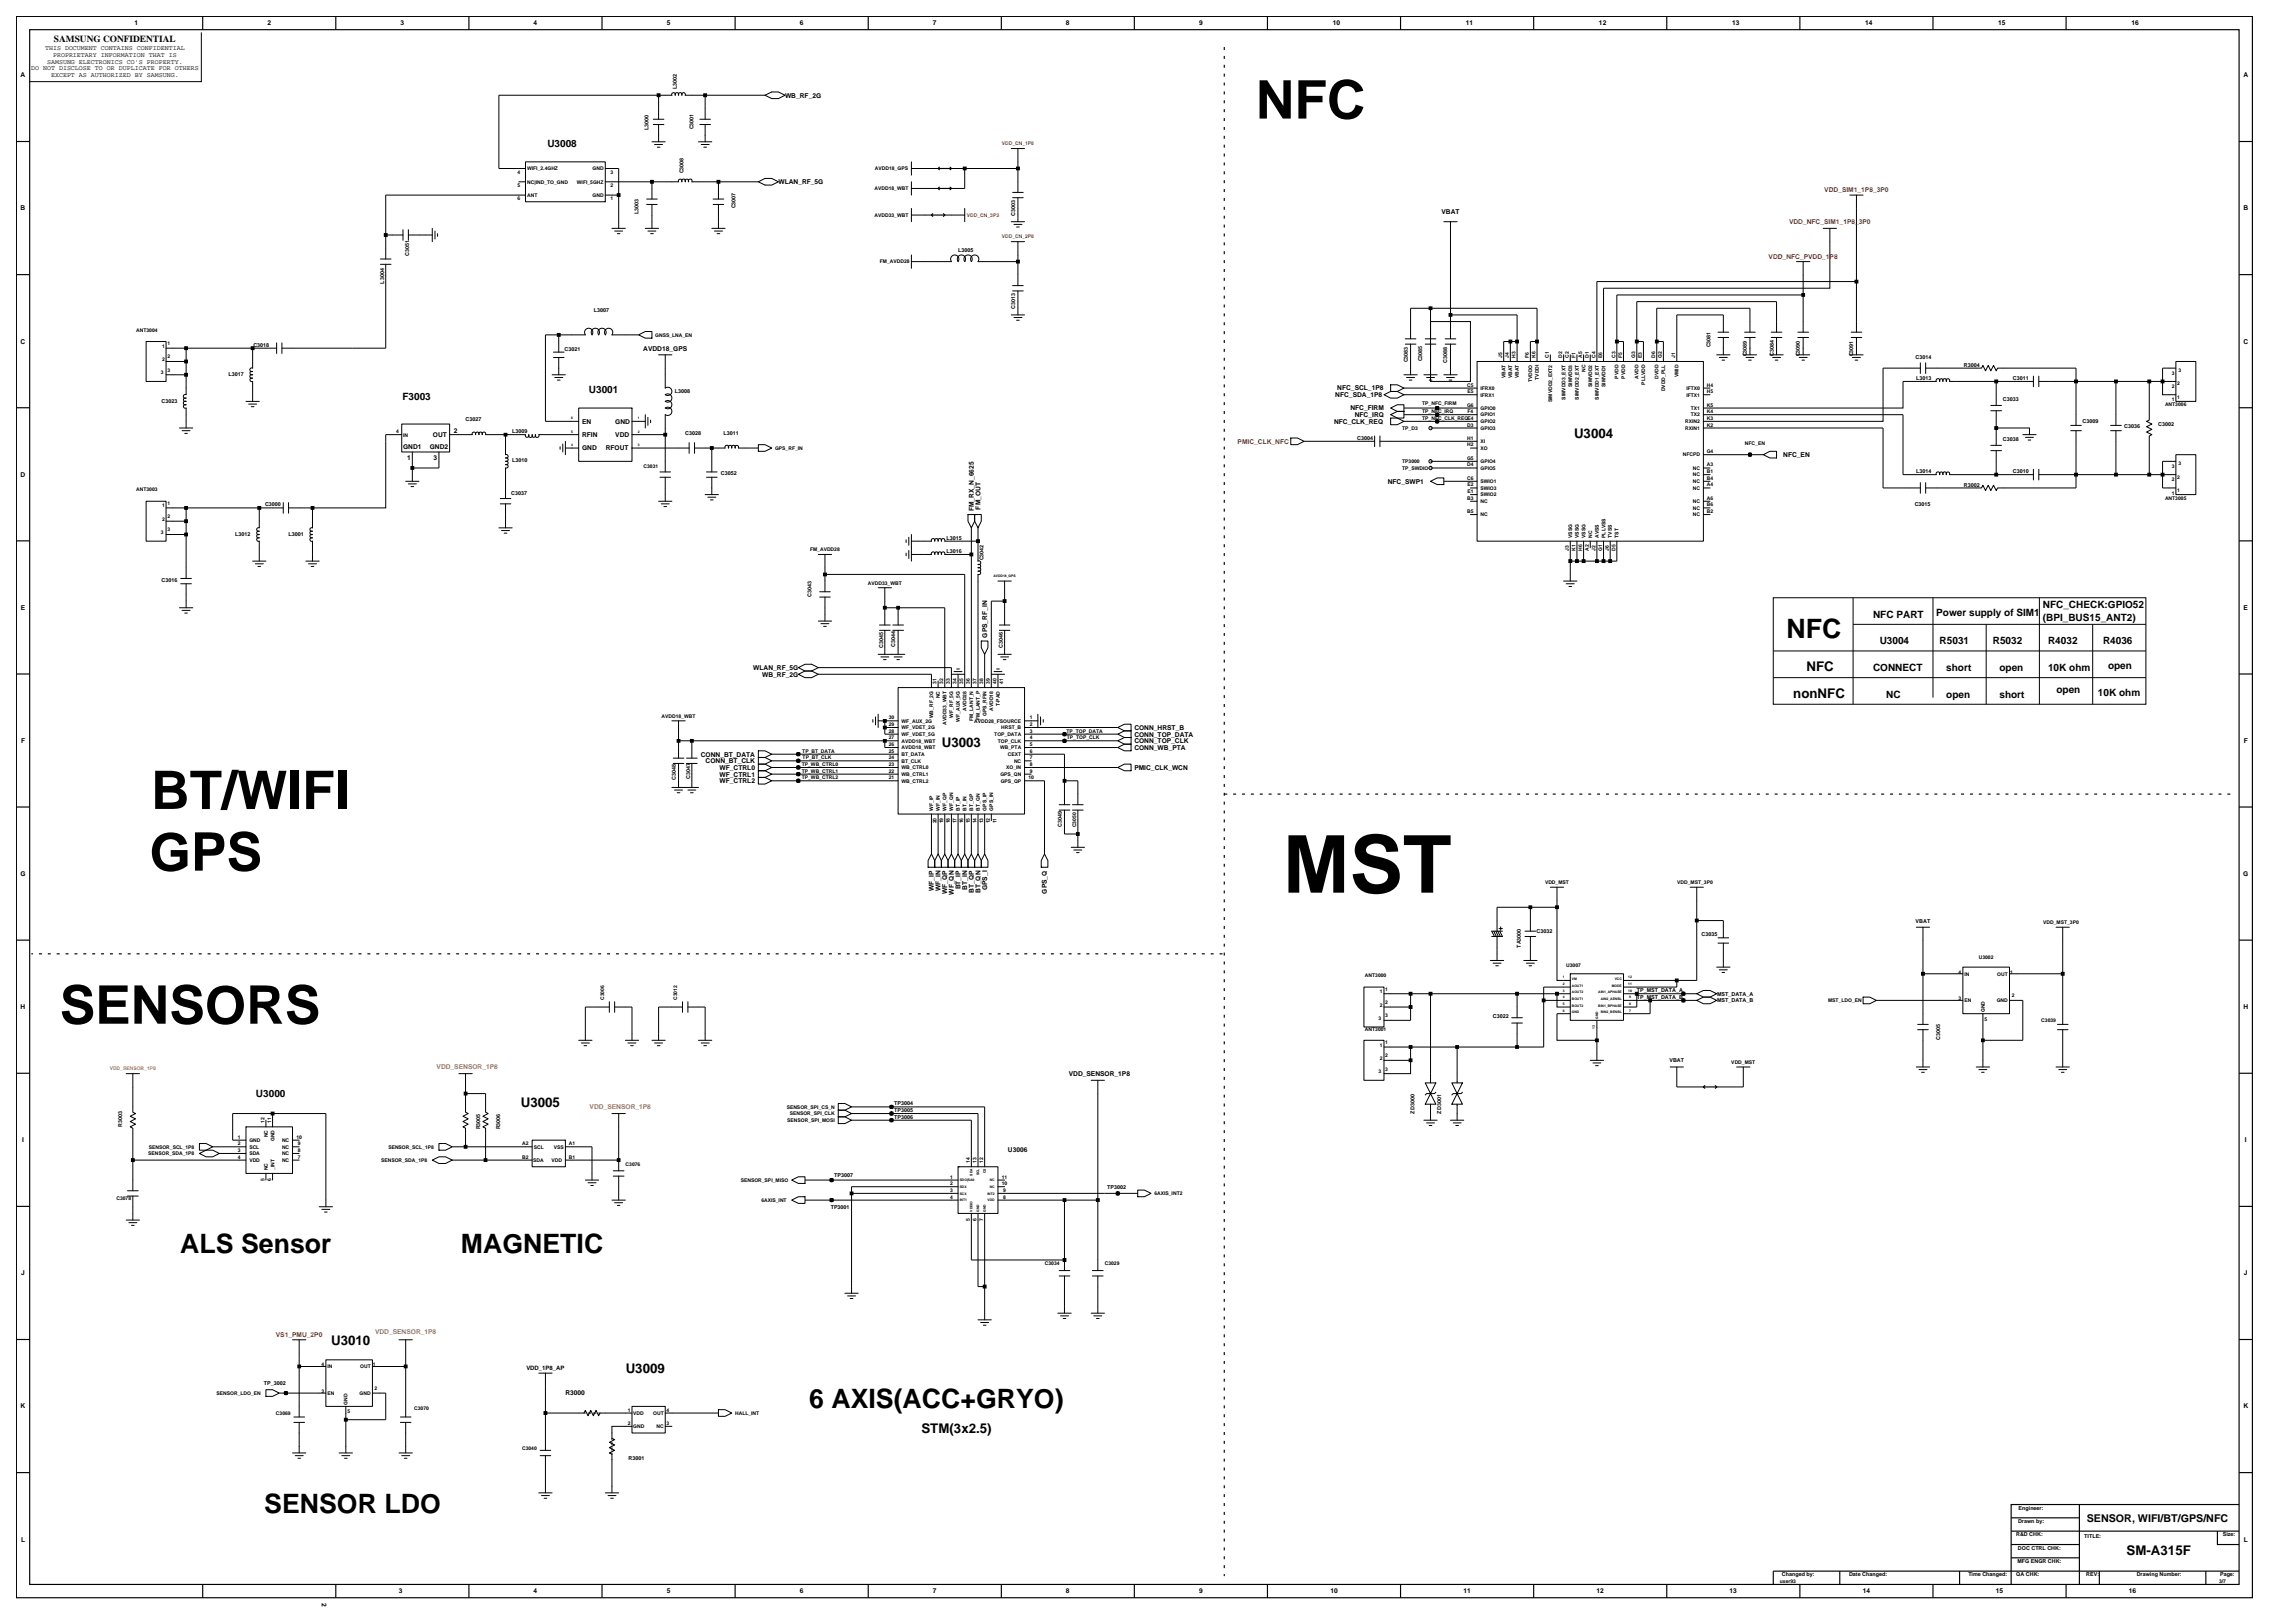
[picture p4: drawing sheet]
<svg xmlns="http://www.w3.org/2000/svg" width="420mm" height="297mm" viewBox="0 0 420 297" stroke-linecap="round" stroke-linejoin="round" font-family="sans-serif">
<defs><g id="words">
<text font-size="14.6" x="234.8" y="163.3">MST</text>
<g font-size="9.8">
<text x="229.8" y="21.7">NFC</text>
<text x="27.7" y="148">BT/WIFI</text>
<text x="27.4" y="159.3">GPS</text>
<text x="10.9" y="187.3">SENSORS</text>
</g>
<g font-size="4.9">
<text x="327" y="116.7">NFC</text>
<text x="33" y="229.3">ALS Sensor</text>
<text x="84.4" y="229.3">MAGNETIC</text>
<text x="148.1" y="257.6">6 AXIS(ACC+GRYO)</text>
<text x="48.4" y="276.8">SENSOR LDO</text>
</g>
<g font-size="2.4">
<text x="288.1" y="80.1">U3004</text>
<text x="330.6" y="122.8">NFC</text>
<text x="328.2" y="127.7">nonNFC</text>
<text x="172.3" y="136.7">U3003</text>
<text x="95.3" y="202.5">U3005</text>
<text x="60.6" y="246.1">U3010</text>
<text x="114.5" y="251.3">U3009</text>
<text x="168.6" y="262.2">STM(3x2.5)</text>
<text x="389.2" y="284.6">SM-A315F</text>
</g>
<text font-size="2" x="381.9" y="278.4">SENSOR, WIFI/BT/GPS/NFC</text>
<g font-size="1.8">
<text x="100.2" y="26.9">U3008</text>
<text x="107.8" y="72">U3001</text>
<text x="73.6" y="73.2">F3003</text>
<text x="342.8" y="113">NFC PART</text>
<text x="354.3" y="112.7">Power supply of SIM1</text>
<text x="373.8" y="113.6">(BPI_BUS15_ANT2)</text>
<text x="373.8" y="111.2">NFC_CHECK:GPIO52</text>
<text x="344" y="117.9">U3004</text>
<text x="355" y="117.9">R5031</text>
<text x="364.7" y="117.9">R5032</text>
<text x="374.8" y="117.9">R4032</text>
<text x="384.9" y="117.9">R4036</text>
<text x="342.8" y="122.8">CONNECT</text>
<text x="356.2" y="122.8">short</text>
<text x="365.9" y="122.8">open</text>
<text x="374.8" y="122.8">10K ohm</text>
<text x="385.8" y="122.5">open</text>
<text x="345.2" y="127.7">NC</text>
<text x="356.2" y="127.7">open</text>
<text x="365.9" y="127.7">short</text>
<text x="376.3" y="126.7">open</text>
<text x="383.9" y="127.3">10K ohm</text>
<text x="46.8" y="200.7">U3000</text>
</g>
<text font-size="1.7" x="9.9" y="7.7">SAMSUNG CONFIDENTIAL</text>
<g font-size="1.2">
<text x="24.6" y="4.7">1</text>
<text x="48.9" y="4.7">2</text>
<text x="73.3" y="4.7">3</text>
<text x="97.6" y="4.7">4</text>
<text x="122" y="4.7">5</text>
<text x="146.4" y="4.7">6</text>
<text x="170.7" y="4.7">7</text>
<text x="195.1" y="4.7">8</text>
<text x="219.4" y="4.7">9</text>
<text x="243.9" y="4.7">10</text>
<text x="268.3" y="4.7">11</text>
<text x="292.6" y="4.7">12</text>
<text x="317" y="4.7">13</text>
<text x="341.3" y="4.7">14</text>
<text x="365.7" y="4.7">15</text>
<text x="390.1" y="4.7">16</text>
<text x="8.2" y="9.2">THIS DOCUMENT CONTAINS CONFIDENTIAL</text>
<text x="8.6" y="11.6">SAMSUNG ELECTRONICS CO'S PROPERTY.</text>
<text x="9.7" y="10.4">PROPRIETARY INFORMATION THAT IS</text>
<text x="3.8" y="14.2">A</text>
<text x="5.7" y="12.8">DO NOT DISCLOSE TO OR DUPLICATE FOR OTHERS</text>
<text x="9.3" y="14.1">EXCEPT AS AUTHORIZED BY SAMSUNG.</text>
<text x="143.7" y="17.9">WB_RF_2G</text>
<text x="410.5" y="14.2">A</text>
<text x="142.5" y="33.7">WLAN_RF_5G</text>
<text x="3.8" y="38.5">B</text>
<text x="263.8" y="39.2">VBAT</text>
<text x="410.5" y="38.5">B</text>
<text x="3.8" y="62.9">C</text>
<text x="117.7" y="64.1">AVDD18_GPS</text>
<text x="410.5" y="62.9">C</text>
<text x="244.7" y="71.5">NFC_SCL_1P8</text>
<text x="106.5" y="77.5">EN</text>
<text x="112.6" y="77.5">GND</text>
<text x="244.1" y="77.5">NFC_CLK_REQ</text>
<text x="244.4" y="72.7">NFC_SDA_1P8</text>
<text x="247.1" y="75.1">NFC_FIRM</text>
<text x="247.9" y="76.3">NFC_IRQ</text>
<text x="73.8" y="82.2">GND1</text>
<text x="78.6" y="82.2">GND2</text>
<text x="79.2" y="80">OUT</text>
<text x="83.1" y="79.3">2</text>
<text x="106.5" y="80">RFIN</text>
<text x="106.5" y="82.4">GND</text>
<text x="110.8" y="82.4">RFOUT</text>
<text x="112.6" y="80">VDD</text>
<text x="326.3" y="83.6">NFC_EN</text>
<text x="3.8" y="87.2">D</text>
<text x="74.5" y="84.2">1</text>
<text x="79.4" y="84.2">3</text>
<text x="254" y="88.5">NFC_SWP1</text>
<text x="178.2" y="93.5" transform="rotate(-90 178.2 93.5)">FM_RX_N_6625</text>
<text x="179.4" y="93.2" transform="rotate(-90 179.4 93.2)">FM_OUT</text>
<text x="3.8" y="111.6">E</text>
<text x="410.6" y="111.6">E</text>
<text x="180.6" y="116.7" transform="rotate(-90 180.6 116.7)">GPS_RF_IN</text>
<text x="137.9" y="122.6">WLAN_RF_5G</text>
<text x="139.5" y="123.8">WB_RF_2G</text>
<text x="3.8" y="135.9">F</text>
<text x="207.6" y="137.2">CONN_WB_PTA</text>
<text x="207.6" y="136">CONN_TOP_CLK</text>
<text x="207.6" y="134.8">CONN_TOP_DATA</text>
<text x="207.6" y="133.6">CONN_HRST_B</text>
<text x="410.6" y="135.9">F</text>
<text x="128.2" y="138.4">CONN_BT_DATA</text>
<text x="129.1" y="139.7">CONN_BT_CLK</text>
<text x="131.7" y="143.3">WF_CTRL2</text>
<text x="131.7" y="142.1">WF_CTRL1</text>
<text x="131.7" y="140.9">WF_CTRL0</text>
<text x="207.6" y="140.9">PMIC_CLK_WCN</text>
<text x="3.7" y="160.3">G</text>
<text x="410.5" y="160.3">G</text>
<text x="170.9" y="163" transform="rotate(-90 170.9 163)">WF_IP</text>
<text x="172.1" y="163.1" transform="rotate(-90 172.1 163.1)">WF_IN</text>
<text x="173.3" y="163.6" transform="rotate(-90 173.3 163.6)">WF_QP</text>
<text x="174.6" y="163.7" transform="rotate(-90 174.6 163.7)">WF_QN</text>
<text x="175.8" y="162.8" transform="rotate(-90 175.8 162.8)">BT_IP</text>
<text x="177" y="162.8" transform="rotate(-90 177 162.8)">BT_IN</text>
<text x="178.2" y="163.4" transform="rotate(-90 178.2 163.4)">BT_QP</text>
<text x="179.4" y="163.4" transform="rotate(-90 179.4 163.4)">BT_QN</text>
<text x="180.6" y="162.9" transform="rotate(-90 180.6 162.9)">GPS_I</text>
<text x="191.6" y="163.5" transform="rotate(-90 191.6 163.5)">GPS_Q</text>
<text x="3.8" y="184.7">H</text>
<text x="410.5" y="184.7">H</text>
<text x="195.6" y="196.9">VDD_SENSOR_1P8</text>
<text x="4" y="209">I</text>
<text x="410.8" y="209">I</text>
<text x="184.5" y="210.8">U3006</text>
<text x="3.9" y="233.4">J</text>
<text x="410.6" y="233.4">J</text>
<text x="3.8" y="257.7">K</text>
<text x="103.5" y="255.4">R3000</text>
<text x="410.5" y="257.7">K</text>
<text x="3.8" y="282.1">L</text>
<text x="410.6" y="282.1">L</text>
<text x="58.9" y="293.3" transform="rotate(90 58.9 293.3)">2</text>
<text x="73" y="291.5">3</text>
<text x="97.6" y="291.6">4</text>
<text x="122" y="291.6">5</text>
<text x="146.4" y="291.6">6</text>
<text x="170.7" y="291.6">7</text>
<text x="195.1" y="291.6">8</text>
<text x="219.4" y="291.6">9</text>
<text x="243.5" y="291.6">10</text>
<text x="267.8" y="291.6">11</text>
<text x="292.2" y="291.6">12</text>
<text x="316.5" y="291.6">13</text>
<text x="340.9" y="291.6">14</text>
<text x="365.2" y="291.6">15</text>
<text x="389.6" y="291.6">16</text>
</g>
<g font-size="1.2" fill="#f00">
<text x="333.9" y="35.2">VDD_SIM1_1P8_3P0</text>
<text x="327.4" y="41">VDD_NFC_SIM1_1P8_3P0</text>
<text x="323.7" y="47.4">VDD_NFC_PVDD_1P8</text>
<text x="226.5" y="81.2">PMIC_CLK_NFC</text>
<text x="50.5" y="244.7">VS1_PMU_2P0</text>
</g>
<g font-size="1.2" fill="#cc7f32">
<text x="79.9" y="195.7">VDD_SENSOR_1P8</text>
<text x="107.9" y="203">VDD_SENSOR_1P8</text>
<text x="68.6" y="244.1">VDD_SENSOR_1P8</text>
</g>
<text font-size="1.1" x="96.3" y="250.7">VDD_1P8_AP</text>
<g font-size="1">
<text x="123.9" y="16.3" transform="rotate(-90 123.9 16.3)">L3002</text>
<text x="118.7" y="23.9" transform="rotate(-90 118.7 23.9)">L3000</text>
<text x="126.9" y="23.7" transform="rotate(-90 126.9 23.7)">C3001</text>
<text x="125.1" y="31.7" transform="rotate(-90 125.1 31.7)">C3008</text>
<text x="116.9" y="39.2" transform="rotate(-90 116.9 39.2)">L3003</text>
<text x="134.6" y="38.1" transform="rotate(-90 134.6 38.1)">C3007</text>
<text x="185.8" y="39.5" transform="rotate(-90 185.8 39.5)">C3003</text>
<text x="74.9" y="46.8" transform="rotate(-90 74.9 46.8)">C3051</text>
<text x="175.3" y="46.1">L3005</text>
<text x="70.3" y="51.9" transform="rotate(-90 70.3 51.9)">L3004</text>
<text x="108.7" y="57.1">L3007</text>
<text x="185.8" y="56.6" transform="rotate(-90 185.8 56.6)">C3013</text>
<text x="46.4" y="63.4">C3018</text>
<text x="103.3" y="64.3">C3021</text>
<text x="313" y="63.6" transform="rotate(-90 313 63.6)">C3081</text>
<text x="319.7" y="65.2" transform="rotate(-90 319.7 65.2)">C3089</text>
<text x="324.6" y="65.1" transform="rotate(-90 324.6 65.1)">C3084</text>
<text x="329.4" y="65.2" transform="rotate(-90 329.4 65.2)">C3090</text>
<text x="339.1" y="65.2" transform="rotate(-90 339.1 65.2)">C3091</text>
<text x="350.5" y="65.7">C3014</text>
<text x="41.8" y="68.8">L3017</text>
<text x="123.5" y="72">L3008</text>
<text x="257.6" y="66.3" transform="rotate(-90 257.6 66.3)">C3083</text>
<text x="260.3" y="66.1" transform="rotate(-90 260.3 66.1)">C3085</text>
<text x="264.8" y="66.4" transform="rotate(-90 264.8 66.4)">C3088</text>
<text x="350.7" y="69.5">L3013</text>
<text x="359.4" y="67.2">R3004</text>
<text x="368.4" y="69.5">C3011</text>
<text x="29.6" y="73.7">C3023</text>
<text x="85.2" y="77.1">C3027</text>
<text x="366.5" y="73.4">C3033</text>
<text x="381.1" y="77.4">C3009</text>
<text x="93.7" y="79.2">L3009</text>
<text x="125.4" y="79.5">C3028</text>
<text x="132.4" y="79.5">L3011</text>
<text x="248.4" y="80.5">C3004</text>
<text x="366.5" y="80.8">C3038</text>
<text x="388.8" y="78.3">C3036</text>
<text x="395" y="78">C3002</text>
<text x="93.7" y="84.5">L3010</text>
<text x="131.9" y="86.9">C3052</text>
<text x="350.7" y="86.5">L3014</text>
<text x="359.4" y="89.2">R3002</text>
<text x="368.4" y="86.5">C3010</text>
<text x="48.5" y="92.6">C3000</text>
<text x="93.6" y="90.6">C3037</text>
<text x="350.4" y="92.6">C3015</text>
<text x="43.1" y="98.1">L3012</text>
<text x="52.8" y="98.1">L3001</text>
<text x="173.2" y="98.7">L3015</text>
<text x="173.2" y="101.2">L3016</text>
<text x="29.6" y="106.6">C3016</text>
<text x="180" y="102.6" transform="rotate(-90 180 102.6)">C3042</text>
<text x="148.5" y="109.3" transform="rotate(-90 148.5 109.3)">C3043</text>
<text x="161.6" y="118.5" transform="rotate(-90 161.6 118.5)">C3045</text>
<text x="163.9" y="118.4" transform="rotate(-90 163.9 118.4)">C3044</text>
<text x="183.6" y="118.5" transform="rotate(-90 183.6 118.5)">C3046</text>
<text x="123.7" y="142.7" transform="rotate(-90 123.7 142.7)">C3048</text>
<text x="126.3" y="142.6" transform="rotate(-90 126.3 142.6)">C3047</text>
<text x="194.3" y="151.3" transform="rotate(-90 194.3 151.3)">C3049</text>
<text x="278.3" y="173.4" transform="rotate(-90 278.3 173.4)">TA3000</text>
<text x="281.2" y="170.8">C3032</text>
<text x="311.4" y="171.3">C3035</text>
<text x="350.6" y="168.8">VBAT</text>
<text x="299.5" y="182.8">TP_MST_DATA_B</text>
<text x="299.5" y="181.6">TP_MST_DATA_A</text>
<text x="314.2" y="182.2">MST_DATA_A</text>
<text x="314.2" y="183.4">MST_DATA_B</text>
<text x="273.2" y="186.2">C3022</text>
<text x="355.1" y="190.4" transform="rotate(-90 355.1 190.4)">C3005</text>
<text x="305.5" y="194.4">VBAT</text>
<text x="163.7" y="202.3">TP3004</text>
<text x="163.7" y="203.5">TP3005</text>
<text x="258.9" y="203.8" transform="rotate(-90 258.9 203.8)">ZD3000</text>
<text x="263.7" y="203.8" transform="rotate(-90 263.7 203.8)">ZD3001</text>
<text x="22.4" y="206.2" transform="rotate(-90 22.4 206.2)">R3003</text>
<text x="87.9" y="206.7" transform="rotate(-90 87.9 206.7)">R3005</text>
<text x="91.5" y="206.7" transform="rotate(-90 91.5 206.7)">R3006</text>
<text x="163.7" y="204.7">TP3006</text>
<text x="152.7" y="215.4">TP3007</text>
<text x="152" y="221.3">TP3001</text>
<text x="202.6" y="217.5">TP3002</text>
<text x="48.3" y="253.4">TP_3002</text>
<text x="115" y="267.1">R3001</text>
<text x="369" y="281.1">R&amp;D CHK:</text>
<text x="369.3" y="278.7">Drawn by:</text>
<text x="369.4" y="276.3">Engineer:</text>
<text x="381.4" y="281.4">TITLE:</text>
<text x="406.8" y="281.1">Size:</text>
<text x="369.2" y="286">MFG ENGR CHK:</text>
<text x="369.3" y="283.6">DOC CTRL CHK:</text>
<text x="326.1" y="288.5">Changed by:</text>
<text x="338.4" y="288.5">Date Changed:</text>
<text x="360.2" y="288.5">Time Changed:</text>
<text x="369" y="288.5">QA CHK:</text>
<text x="381.8" y="288.5">REV:</text>
<text x="391" y="288.5">Drawing Number:</text>
<text x="406.3" y="288.5">Page:</text>
</g>
<g font-size=".9" fill="#f00">
<text x="183.3" y="26.6">VDD_CN_1P8</text>
<text x="176.9" y="39.7">VDD_CN_3P3</text>
<text x="183.3" y="43.6">VDD_CN_2P8</text>
</g>
<g font-size=".9">
<text x="94.7" y="34.2">5</text>
<text x="94.7" y="31.8">4</text>
<text x="96.5" y="33.6">NC|IND_TO_GND</text>
<text x="96.5" y="31.2">WIFI_2.4GHZ</text>
<text x="105.6" y="33.6">WIFI_5GHZ</text>
<text x="108.4" y="31.2">GND</text>
<text x="111.7" y="34.2">2</text>
<text x="111.7" y="31.8">3</text>
<text x="160" y="34.8">AVDD18_WBT</text>
<text x="160.1" y="31.2">AVDD18_GPS</text>
<text x="94.7" y="36.6">6</text>
<text x="96.5" y="36">ANT</text>
<text x="108.4" y="36">GND</text>
<text x="111.7" y="36.6">1</text>
<text x="160" y="39.7">AVDD33_WBT</text>
<text x="161" y="48.2">FM_AVDD28</text>
<text x="24.9" y="60.7">ANT3004</text>
<text x="29.7" y="63.6">1</text>
<text x="30.6" y="63.2">1</text>
<text x="30.6" y="65.6">2</text>
<text x="119.9" y="61.6">GNSS_LNA_EN</text>
<text x="274.9" y="65.4" transform="rotate(-90 274.9 65.4)">J5</text>
<text x="276.1" y="65.4" transform="rotate(-90 276.1 65.4)">J4</text>
<text x="277.3" y="65.5" transform="rotate(-90 277.3 65.5)">H3</text>
<text x="279.8" y="65.5" transform="rotate(-90 279.8 65.5)">F6</text>
<text x="281" y="65.5" transform="rotate(-90 281 65.5)">K6</text>
<text x="283.4" y="65.5" transform="rotate(-90 283.4 65.5)">C1</text>
<text x="285.9" y="65.5" transform="rotate(-90 285.9 65.5)">D2</text>
<text x="287.1" y="65.5" transform="rotate(-90 287.1 65.5)">C2</text>
<text x="288.3" y="65.5" transform="rotate(-90 288.3 65.5)">F1</text>
<text x="289.5" y="65.5" transform="rotate(-90 289.5 65.5)">A5</text>
<text x="290.7" y="65.5" transform="rotate(-90 290.7 65.5)">D1</text>
<text x="292" y="65.5" transform="rotate(-90 292 65.5)">C4</text>
<text x="293.2" y="65.5" transform="rotate(-90 293.2 65.5)">E6</text>
<text x="295.6" y="65.5" transform="rotate(-90 295.6 65.5)">C3</text>
<text x="296.8" y="65.5" transform="rotate(-90 296.8 65.5)">F5</text>
<text x="299.3" y="65.5" transform="rotate(-90 299.3 65.5)">G3</text>
<text x="300.5" y="65.5" transform="rotate(-90 300.5 65.5)">E3</text>
<text x="302.9" y="65.5" transform="rotate(-90 302.9 65.5)">D6</text>
<text x="304.1" y="65.5" transform="rotate(-90 304.1 65.5)">G2</text>
<text x="306.6" y="65.4" transform="rotate(-90 306.6 65.4)">J1</text>
<text x="29.4" y="68.5">3</text>
<text x="29.7" y="66.1">2</text>
<text x="30.6" y="68">3</text>
<text x="268.5" y="70.7">C5</text>
<text x="268.5" y="72">E5</text>
<text x="270.9" y="71.3">IFRX0</text>
<text x="275.5" y="69.2" transform="rotate(-90 275.5 69.2)">VBAT</text>
<text x="276.7" y="69.2" transform="rotate(-90 276.7 69.2)">VBAT</text>
<text x="278" y="69.2" transform="rotate(-90 278 69.2)">VBAT</text>
<text x="280.4" y="70" transform="rotate(-90 280.4 70)">TVDDO</text>
<text x="281.6" y="69.5" transform="rotate(-90 281.6 69.5)">TVDDI</text>
<text x="287.7" y="70.8" transform="rotate(-90 287.7 70.8)">SIMVDD3</text>
<text x="290.1" y="68.1" transform="rotate(-90 290.1 68.1)">NC</text>
<text x="291.4" y="70.8" transform="rotate(-90 291.4 70.8)">SIMVDD2</text>
<text x="293.8" y="70.8" transform="rotate(-90 293.8 70.8)">SIMVDD1</text>
<text x="296.2" y="69.3" transform="rotate(-90 296.2 69.3)">PVDD</text>
<text x="297.4" y="69.3" transform="rotate(-90 297.4 69.3)">PVDD</text>
<text x="299.9" y="69.3" transform="rotate(-90 299.9 69.3)">AVDD</text>
<text x="301.1" y="70.4" transform="rotate(-90 301.1 70.4)">PLLVDD</text>
<text x="303.5" y="69.3" transform="rotate(-90 303.5 69.3)">DVDD</text>
<text x="304.7" y="71.6" transform="rotate(-90 304.7 71.6)">DVDD_PLL</text>
<text x="307.2" y="69" transform="rotate(-90 307.2 69)">VMID</text>
<text x="308.6" y="71.3">IFTX0</text>
<text x="312.4" y="70.7">H4</text>
<text x="312.4" y="72">H5</text>
<text x="397.4" y="71">2</text>
<text x="397.4" y="68.6">3</text>
<text x="398.4" y="70.5">2</text>
<text x="398.7" y="68.1">3</text>
<text x="260.3" y="76.8">TP_NFC_CLK_REQE4</text>
<text x="260.3" y="74.1">TP_NFC_FIRM</text>
<text x="260.3" y="75.6">TP_NFC_IRQ</text>
<text x="268.5" y="74.4">G6</text>
<text x="268.6" y="75.6">F4</text>
<text x="270.9" y="75">GPIO0</text>
<text x="270.9" y="76.2">GPIO1</text>
<text x="270.9" y="77.4">GPIO2</text>
<text x="270.9" y="72.6">IFRX1</text>
<text x="284.1" y="73.6" transform="rotate(-90 284.1 73.6)">SIMVDD2_EXT2</text>
<text x="286.5" y="73.1" transform="rotate(-90 286.5 73.1)">SIMVDD3_EXT</text>
<text x="288.9" y="73.1" transform="rotate(-90 288.9 73.1)">SIMVDD2_EXT</text>
<text x="292.6" y="73.1" transform="rotate(-90 292.6 73.1)">SIMVDD1_EXT</text>
<text x="308.4" y="77.4">RXIN2</text>
<text x="308.6" y="72.6">IFTX1</text>
<text x="309.4" y="76.2">TX2</text>
<text x="309.4" y="75">TX1</text>
<text x="312.4" y="75.6">K4</text>
<text x="312.4" y="74.4">K5</text>
<text x="312.4" y="76.8">K3</text>
<text x="396.2" y="74.4">ANT3006</text>
<text x="397.4" y="73.4">1</text>
<text x="398.4" y="73">1</text>
<text x="72.5" y="79.3">4</text>
<text x="73.8" y="80">IN</text>
<text x="141.8" y="82.3">GPS_RF_IN</text>
<text x="256.6" y="78.6">TP_D3</text>
<text x="268.5" y="80.5">H1</text>
<text x="268.5" y="81.7">H2</text>
<text x="268.5" y="78">D3</text>
<text x="270.9" y="81.1">XI</text>
<text x="270.9" y="82.3">XO</text>
<text x="270.9" y="78.6">GPIO3</text>
<text x="308" y="83.5">NFCPD</text>
<text x="308.4" y="78.6">RXIN1</text>
<text x="312.3" y="82.9">G4</text>
<text x="312.4" y="78">K2</text>
<text x="319.3" y="81.4">NFC_EN</text>
<text x="24.9" y="89.9">ANT3003</text>
<text x="117.8" y="85.6">C3031</text>
<text x="256.6" y="86">TP_SWDIO</text>
<text x="256.6" y="84.7">TP3000</text>
<text x="268.5" y="84.1">G5</text>
<text x="268.5" y="87.8">C6</text>
<text x="268.5" y="85.3">D4</text>
<text x="268.5" y="89">E2</text>
<text x="270.9" y="84.7">GPIO4</text>
<text x="270.9" y="89.6">SWIO3</text>
<text x="270.9" y="88.4">SWIO1</text>
<text x="270.9" y="86">GPIO5</text>
<text x="309.8" y="88.4">NC</text>
<text x="309.8" y="86">NC</text>
<text x="309.8" y="89.6">NC</text>
<text x="309.8" y="87.2">NC</text>
<text x="312.4" y="87.8">B4</text>
<text x="312.4" y="85.3">A3</text>
<text x="312.4" y="89">A4</text>
<text x="312.4" y="86.6">B1</text>
<text x="397.4" y="88.1">2</text>
<text x="397.4" y="85.6">3</text>
<text x="398.4" y="87.6">2</text>
<text x="398.7" y="85.1">3</text>
<text x="29.7" y="92.9">1</text>
<text x="29.7" y="95.3">2</text>
<text x="30.6" y="92.4">1</text>
<text x="30.6" y="94.8">2</text>
<text x="268.5" y="91.4">B3</text>
<text x="268.5" y="93.9">B5</text>
<text x="268.5" y="90.2">E1</text>
<text x="270.9" y="90.8">SWIO2</text>
<text x="270.9" y="92.1">NC</text>
<text x="270.9" y="94.5">NC</text>
<text x="309.8" y="94.5">NC</text>
<text x="309.8" y="93.3">NC</text>
<text x="309.8" y="92.1">NC</text>
<text x="312.4" y="93.9">B2</text>
<text x="312.4" y="92.7">B6</text>
<text x="312.4" y="91.4">A6</text>
<text x="396.2" y="91.4">ANT3005</text>
<text x="397.4" y="90.5">1</text>
<text x="398.4" y="90">1</text>
<text x="29.4" y="97.7">3</text>
<text x="30.6" y="97.2">3</text>
<text x="148.2" y="100.9">FM_AVDD28</text>
<text x="287.1" y="100.8" transform="rotate(-90 287.1 100.8)">J3</text>
<text x="287.7" y="98.4" transform="rotate(-90 287.7 98.4)">VSSG</text>
<text x="288.3" y="100.8" transform="rotate(-90 288.3 100.8)">K1</text>
<text x="288.9" y="98.4" transform="rotate(-90 288.9 98.4)">VSSG</text>
<text x="289.5" y="100.8" transform="rotate(-90 289.5 100.8)">H6</text>
<text x="290.1" y="98.4" transform="rotate(-90 290.1 98.4)">VSSG</text>
<text x="290.7" y="100.8" transform="rotate(-90 290.7 100.8)">A2</text>
<text x="291.4" y="98.4" transform="rotate(-90 291.4 98.4)">NC</text>
<text x="292" y="100.8" transform="rotate(-90 292 100.8)">J2</text>
<text x="292.6" y="98.4" transform="rotate(-90 292.6 98.4)">AVSS</text>
<text x="293.2" y="100.9" transform="rotate(-90 293.2 100.9)">G1</text>
<text x="293.8" y="98.4" transform="rotate(-90 293.8 98.4)">PLLVSS</text>
<text x="294.4" y="100.8" transform="rotate(-90 294.4 100.8)">J6</text>
<text x="295" y="98.4" transform="rotate(-90 295 98.4)">TVSS</text>
<text x="295.6" y="100.8" transform="rotate(-90 295.6 100.8)">D5</text>
<text x="296.2" y="98.4" transform="rotate(-90 296.2 98.4)">TST</text>
<text x="158.8" y="107">AVDD33_WBT</text>
<text x="171.4" y="125.1" transform="rotate(-90 171.4 125.1)">31</text>
<text x="172.6" y="125.1" transform="rotate(-90 172.6 125.1)">32</text>
<text x="173.8" y="125.1" transform="rotate(-90 173.8 125.1)">33</text>
<text x="175" y="125.1" transform="rotate(-90 175 125.1)">34</text>
<text x="176.3" y="125.1" transform="rotate(-90 176.3 125.1)">35</text>
<text x="177.5" y="125.1" transform="rotate(-90 177.5 125.1)">36</text>
<text x="178.7" y="125.1" transform="rotate(-90 178.7 125.1)">37</text>
<text x="179.9" y="125.1" transform="rotate(-90 179.9 125.1)">38</text>
<text x="181.1" y="125.1" transform="rotate(-90 181.1 125.1)">39</text>
<text x="182.4" y="125.1" transform="rotate(-90 182.4 125.1)">40</text>
<text x="183.6" y="125.1" transform="rotate(-90 183.6 125.1)">41</text>
<text x="121.1" y="131.3">AVDD18_WBT</text>
<text x="162.6" y="131.6">30</text>
<text x="170.8" y="131.4" transform="rotate(-90 170.8 131.4)">WB_RF_2G</text>
<text x="172" y="127.8" transform="rotate(-90 172 127.8)">NC</text>
<text x="174.4" y="131.3" transform="rotate(-90 174.4 131.3)">WF_RF_5G</text>
<text x="176.9" y="130.1" transform="rotate(-90 176.9 130.1)">AVDD28</text>
<text x="178.1" y="131.9" transform="rotate(-90 178.1 131.9)">FM_LANT_N</text>
<text x="179.3" y="131.8" transform="rotate(-90 179.3 131.8)">FM_LANT_P</text>
<text x="180.5" y="131" transform="rotate(-90 180.5 131)">GPS_RFIN</text>
<text x="181.7" y="130.1" transform="rotate(-90 181.7 130.1)">AVDD18</text>
<text x="183" y="129.2" transform="rotate(-90 183 129.2)">T-PAD</text>
<text x="188.5" y="131.6">1</text>
<text x="146.8" y="137.7">TP_BT_DATA</text>
<text x="162.6" y="137.7">25</text>
<text x="162.6" y="136.5">26</text>
<text x="162.6" y="135.3">27</text>
<text x="162.6" y="134.1">28</text>
<text x="162.6" y="132.9">29</text>
<text x="165" y="137.1">AVDD18_WBT</text>
<text x="165" y="135.9">AVDD18_WBT</text>
<text x="165" y="134.7">WF_VDET_5G</text>
<text x="165" y="133.5">WF_VDET_2G</text>
<text x="165" y="132.2">WF_AUX_2G</text>
<text x="173.2" y="132.7" transform="rotate(-90 173.2 132.7)">AVDD33_WBT</text>
<text x="175.7" y="132" transform="rotate(-90 175.7 132)">WF_AUX_5G</text>
<text x="178.3" y="132.2">AVDD28_FSOURCE</text>
<text x="182" y="134.7">TOP_DATA</text>
<text x="182.6" y="135.9">TOP_CLK</text>
<text x="183" y="137.1">WB_PTA</text>
<text x="183.2" y="133.5">HRST_B</text>
<text x="188.5" y="135.3">4</text>
<text x="188.5" y="136.5">5</text>
<text x="188.5" y="137.7">6</text>
<text x="188.5" y="134.1">3</text>
<text x="188.5" y="132.9">2</text>
<text x="195.2" y="134.1">TP_TOP_DATA</text>
<text x="195.2" y="135.3">TP_TOP_CLK</text>
<text x="146.7" y="140.2">TP_WB_CTRL0</text>
<text x="146.7" y="141.4">TP_WB_CTRL1</text>
<text x="146.7" y="142.6">TP_WB_CTRL2</text>
<text x="146.9" y="138.9">TP_BT_CLK</text>
<text x="162.6" y="138.9">24</text>
<text x="162.6" y="142.6">21</text>
<text x="162.6" y="141.4">22</text>
<text x="162.6" y="140.2">23</text>
<text x="165" y="139.6">BT_CLK</text>
<text x="165" y="138.3">BT_DATA</text>
<text x="165" y="143.2">WB_CTRL2</text>
<text x="165" y="142">WB_CTRL1</text>
<text x="165" y="140.8">WB_CTRL0</text>
<text x="183.1" y="142">GPS_QN</text>
<text x="183.1" y="143.2">GPS_QP</text>
<text x="184.1" y="140.8">XO_IN</text>
<text x="184.5" y="138.3">CEXT</text>
<text x="185.6" y="139.6">NC</text>
<text x="188.2" y="142.6">10</text>
<text x="188.5" y="141.4">9</text>
<text x="188.5" y="138.9">7</text>
<text x="188.5" y="140.2">8</text>
<text x="170.8" y="148.3" transform="rotate(-90 170.8 148.3)">WF_IP</text>
<text x="172" y="148.3" transform="rotate(-90 172 148.3)">WF_IN</text>
<text x="173.2" y="148.3" transform="rotate(-90 173.2 148.3)">WF_QP</text>
<text x="174.4" y="148.3" transform="rotate(-90 174.4 148.3)">WF_QN</text>
<text x="175.7" y="148.3" transform="rotate(-90 175.7 148.3)">BT_IP</text>
<text x="176.9" y="148.3" transform="rotate(-90 176.9 148.3)">BT_IN</text>
<text x="178.1" y="148.3" transform="rotate(-90 178.1 148.3)">BT_QP</text>
<text x="179.3" y="148.3" transform="rotate(-90 179.3 148.3)">BT_QN</text>
<text x="180.5" y="148.3" transform="rotate(-90 180.5 148.3)">GPS_IP</text>
<text x="181.7" y="148.3" transform="rotate(-90 181.7 148.3)">GPS_IN</text>
<text x="171.4" y="150.7" transform="rotate(-90 171.4 150.7)">20</text>
<text x="172.6" y="150.7" transform="rotate(-90 172.6 150.7)">19</text>
<text x="173.8" y="150.7" transform="rotate(-90 173.8 150.7)">18</text>
<text x="175" y="150.7" transform="rotate(-90 175 150.7)">17</text>
<text x="176.3" y="150.7" transform="rotate(-90 176.3 150.7)">16</text>
<text x="177.5" y="150.7" transform="rotate(-90 177.5 150.7)">15</text>
<text x="178.7" y="150.7" transform="rotate(-90 178.7 150.7)">14</text>
<text x="179.9" y="150.7" transform="rotate(-90 179.9 150.7)">13</text>
<text x="181.1" y="150.7" transform="rotate(-90 181.1 150.7)">12</text>
<text x="182.4" y="150.7" transform="rotate(-90 182.4 150.7)">11</text>
<text x="196.9" y="151.4" transform="rotate(-90 196.9 151.4)">C3050</text>
<text x="282.7" y="161.8">VDD_MST</text>
<text x="306.9" y="161.8">VDD_MST_3P0</text>
<text x="373.9" y="169.1">VDD_MST_3P0</text>
<text x="249.8" y="178.9">ANT3000</text>
<text x="286.6" y="177">U3007</text>
<text x="358.4" y="178.2">4</text>
<text x="359.5" y="178.5">IN</text>
<text x="362.1" y="175.5">U3002</text>
<text x="365.5" y="178.5">OUT</text>
<text x="367.8" y="178.2">1</text>
<text x="110.5" y="183" transform="rotate(-90 110.5 183)">C3006</text>
<text x="123.9" y="183" transform="rotate(-90 123.9 183)">C3012</text>
<text x="252.5" y="181.8">1</text>
<text x="252.5" y="184.2">2</text>
<text x="253.5" y="181.3">1</text>
<text x="253.5" y="183.7">2</text>
<text x="334.6" y="183.4">MST_LDO_EN</text>
<text x="358.4" y="183.1">3</text>
<text x="359.5" y="183.4">EN</text>
<text x="363.2" y="185.2" transform="rotate(-90 363.2 185.2)">GND</text>
<text x="365.4" y="183.4">GND</text>
<text x="368.2" y="182.5">2</text>
<text x="249.8" y="188.6">ANT3001</text>
<text x="252.3" y="186.6">3</text>
<text x="252.5" y="191.5">1</text>
<text x="253.5" y="191">1</text>
<text x="253.5" y="186.1">3</text>
<text x="363.2" y="186.7">5</text>
<text x="373.6" y="187">C3039</text>
<text x="252.3" y="196.4">3</text>
<text x="252.5" y="193.9">2</text>
<text x="253.5" y="193.5">2</text>
<text x="253.5" y="195.9">3</text>
<text x="316.8" y="194.7">VDD_MST</text>
<text x="144" y="202.9">SENSOR_SPI_CS_N</text>
<text x="43.5" y="209.6">2</text>
<text x="43.5" y="208.4">1</text>
<text x="45.6" y="209">GND</text>
<text x="48.4" y="205.5" transform="rotate(-90 48.4 205.5)">12</text>
<text x="49" y="208.1" transform="rotate(-90 49 208.1)">NC</text>
<text x="49.6" y="205.5" transform="rotate(-90 49.6 205.5)">11</text>
<text x="50.2" y="208.9" transform="rotate(-90 50.2 208.9)">GND</text>
<text x="51.6" y="209">NC</text>
<text x="54.2" y="208.4">10</text>
<text x="54.5" y="209.6">9</text>
<text x="95.6" y="209.6">A2</text>
<text x="104.1" y="209.6">A1</text>
<text x="144.1" y="205.3">SENSOR_SPI_MOSI</text>
<text x="144.5" y="204.1">SENSOR_SPI_CLK</text>
<text x="27.1" y="211.4">SENSOR_SDA_1P8</text>
<text x="27.2" y="210.2">SENSOR_SCL_1P8</text>
<text x="43.5" y="210.8">3</text>
<text x="43.5" y="212">4</text>
<text x="45.6" y="210.2">SCL</text>
<text x="45.6" y="211.4">SDA</text>
<text x="45.6" y="212.6">VDD</text>
<text x="49" y="214.1" transform="rotate(-90 49 214.1)">NC</text>
<text x="50.2" y="214.1" transform="rotate(-90 50.2 214.1)">_INT</text>
<text x="51.6" y="212.6">NC</text>
<text x="51.6" y="211.4">NC</text>
<text x="51.6" y="210.2">NC</text>
<text x="54.5" y="212">7</text>
<text x="54.5" y="210.8">8</text>
<text x="69.7" y="212.6">SENSOR_SDA_1P8</text>
<text x="71.1" y="210.2">SENSOR_SCL_1P8</text>
<text x="95.6" y="212">B2</text>
<text x="97.6" y="212.6">SDA</text>
<text x="97.7" y="210.2">SCL</text>
<text x="100.9" y="212.6">VDD</text>
<text x="101.3" y="210.2">VSS</text>
<text x="104.1" y="212">B1</text>
<text x="114.5" y="213.3">C3076</text>
<text x="173.9" y="215.7">1</text>
<text x="177.5" y="212.8" transform="rotate(-90 177.5 212.8)">14</text>
<text x="178.7" y="212.8" transform="rotate(-90 178.7 212.8)">13</text>
<text x="179.9" y="212.8" transform="rotate(-90 179.9 212.8)">12</text>
<text x="183.3" y="215.7">11</text>
<text x="21.3" y="219.6">C3078</text>
<text x="48.4" y="216.2" transform="rotate(-90 48.4 216.2)">5</text>
<text x="49.6" y="216.2" transform="rotate(-90 49.6 216.2)">6</text>
<text x="135.6" y="216.3">SENSOR_SPI_MISO</text>
<text x="139.3" y="219.9">6AXIS_INT</text>
<text x="173.9" y="216.9">2</text>
<text x="173.9" y="218.1">3</text>
<text x="173.9" y="219.3">4</text>
<text x="183.3" y="216.9">10</text>
<text x="183.6" y="219.3">8</text>
<text x="183.6" y="218.1">9</text>
<text x="211.3" y="218.7">6AXIS_INT2</text>
<text x="177.5" y="223.5" transform="rotate(-90 177.5 223.5)">5</text>
<text x="178.7" y="223.5" transform="rotate(-90 178.7 223.5)">6</text>
<text x="179.9" y="223.5" transform="rotate(-90 179.9 223.5)">7</text>
<text x="191.2" y="231.5">C3034</text>
<text x="202.2" y="231.5">C3029</text>
<text x="58.8" y="250">4</text>
<text x="59.9" y="250.4">IN</text>
<text x="65.9" y="250.4">OUT</text>
<text x="68.2" y="250">1</text>
<text x="39.6" y="255.2">SENSOR_LDO_EN</text>
<text x="58.8" y="254.9">3</text>
<text x="59.9" y="255.2">EN</text>
<text x="63.6" y="257.1" transform="rotate(-90 63.6 257.1)">GND</text>
<text x="65.8" y="255.2">GND</text>
<text x="68.6" y="254.3">2</text>
<text x="50.5" y="258.9">C3069</text>
<text x="63.6" y="258.6">5</text>
<text x="75.8" y="258">C3070</text>
<text x="114.9" y="258.3">1</text>
<text x="114.9" y="260.8">2</text>
<text x="115.9" y="258.9">VDD</text>
<text x="115.9" y="261.3">GND</text>
<text x="119.6" y="258.9">OUT</text>
<text x="120.2" y="261.3">NC</text>
<text x="122" y="260.8">3</text>
<text x="122" y="258.3">4</text>
<text x="134.5" y="258.9">HALL_INT</text>
<text x="95.5" y="265.3">C3040</text>
<text x="325.7" y="289.6">user93</text>
<text x="406.1" y="289.6">3/7</text>
</g>
<text font-size=".9" fill="#cc7f32" x="20.1" y="195.9">VDD_SENSOR_1P8</text>
<g font-size=".6">
<text x="104.5" y="76.7">6</text>
<text x="116.7" y="76.7">1</text>
<text x="104.5" y="81.6">4</text>
<text x="104.5" y="79.2">5</text>
<text x="116.7" y="79.2">2</text>
<text x="116.7" y="81.6">3</text>
<text x="181.8" y="105.6">AVDD18_GPS</text>
<text x="286" y="179">1</text>
<text x="287.7" y="179.3">VM</text>
<text x="295.5" y="179.3">VCC</text>
<text x="298" y="179">12</text>
<text x="286" y="180.2">2</text>
<text x="286" y="181.5">3</text>
<text x="286" y="182.7">4</text>
<text x="286" y="183.9">5</text>
<text x="286" y="185.1">6</text>
<text x="287.7" y="180.5">AOUT1</text>
<text x="287.7" y="181.8">AOUT2</text>
<text x="287.7" y="183">BOUT1</text>
<text x="287.7" y="184.2">BOUT2</text>
<text x="287.7" y="185.4">GND</text>
<text x="292.5" y="184.2">BIN1_BPHASE</text>
<text x="292.5" y="181.8">AIN1_APHASE</text>
<text x="292.9" y="183">AIN2_AENBL</text>
<text x="292.9" y="185.4">BIN2_BENBL</text>
<text x="295" y="180.5">MODE</text>
<text x="298" y="181.5">10</text>
<text x="298" y="180.2">11</text>
<text x="298.2" y="183.9">8</text>
<text x="298.2" y="182.7">9</text>
<text x="298.2" y="185.1">7</text>
<text x="291.9" y="188.3" transform="rotate(-90 291.9 188.3)">13</text>
<text x="292.5" y="186.4" transform="rotate(-90 292.5 186.4)">GND</text>
<text x="178" y="215.1" transform="rotate(-90 178 215.1)">SDA</text>
<text x="179.2" y="215.1" transform="rotate(-90 179.2 215.1)">SCL</text>
<text x="180.4" y="214.7" transform="rotate(-90 180.4 214.7)">CS</text>
<text x="175.6" y="217.4">SDX</text>
<text x="175.6" y="218.6">SCX</text>
<text x="175.6" y="219.8">INT1</text>
<text x="175.6" y="216.2">SDO|SA0</text>
<text x="178" y="221.7" transform="rotate(-90 178 221.7)">VDDIO</text>
<text x="179.2" y="221.7" transform="rotate(-90 179.2 221.7)">GND</text>
<text x="180.4" y="221.7" transform="rotate(-90 180.4 221.7)">GND</text>
<text x="180.7" y="218.6">INT2</text>
<text x="180.7" y="219.8">VDD</text>
<text x="181.1" y="217.4">NC</text>
<text x="181.1" y="216.2">NC</text>
</g>
</g></defs>
<!-- layer: MFD Layer /idea/tmp/Extended-Print.jd81.kim.sheet3.35.mfd -->
<g fill="none" stroke="#000" stroke-width=".18">
<path d="M36.8 5.9v9h-31.4M120.5 17.4v4.4M123 17.4a.34 .34 0 0 1 .3-.4 .34 .34 0 0 1 .3 .4 .34 .34 0 0 1 .3-.4 .34 .34 0 0 1 .3 .4 .33 .33 0 0 1 .3-.4 .33 .33 0 0 1 .3 .4M123 17.4h-31.7v13.4h4.9M124.8 17.4a.34 .34 0 0 1 .3-.4 .34 .34 0 0 1 .3 .4h14.6M129 17.4v4.4M140 17.4l1.2-.6h1.3l1.2 .6-1.2 .6h-1.3zM95 33.3h1.2M96.2 29.6h14.6v7.3h-14.6zM96.2 35.7h-25.6v11.7M110.7 36.9h.1M110.8 33.3h13.4a.34 .34 0 0 1 .3-.5 .34 .34 0 0 1 .3 .5 .35 .35 0 0 1 .3-.5 .35 .35 0 0 1 .3 .5 .33 .33 0 0 1 .3-.5 .33 .33 0 0 1 .3 .5 .35 .35 0 0 1 .3-.5 .35 .35 0 0 1 .3 .5"/>
<path d="M110.8 30.8h2.4v11M110.8 35.7h2.4M118.3 37.4h2M118.3 36.4h2M119.3 33.3v3.1M119.3 37.4v4.4M119.3 25.9h2.4M119.6 21.8h1.9M119.6 22.8h1.9M119.8 26.4h1.4M120.3 26.9h.5M120.5 22.8v3.1"/>
<path d="M126.6 33.3h12.2M127.8 25.9h2.5M128.1 21.8h1.9M128.1 22.8h1.9M128.3 26.4h1.5M128.8 26.9h.5M129 22.8v3.1M130.5 36.4h2M130.5 37.4h2M131.5 33.3v3.1M131.5 37.4v4.4M138.8 33.3l1.2-.7h1.2l1.3 .7-1.3 .6h-1.2z"/>
<path d="M166.8 29.6v2.4M166.8 33.3v2.4M166.8 38.1v2.5M166.8 39.4h3.7M166.8 30.8h4.9M166.8 34.5h4.9M172.9 39.4h3.6M174.1 30.8h12.2M176.5 30.8v3.7h-2.4M176.5 38.1v2.5M185.1 27.2h2.4M185.3 36.2h2"/>
<path d="M185.3 35.2h2M186.3 27.2v8M186.3 36.2v4.4M338.5 35.7h2.5M339.7 35.7v25.1M69.6 47.4h2M69.6 48.4h2M70.6 43h3.1M70.6 48.4v15.3h-19M73.7 42v2M74.7 43h4.4M74.7 42v2"/>
<path d="M79.1 41.8v2.4M79.6 42.3v1.4M80.1 42.8v.5M112 41.8h2.4M112.5 42.3h1.4M113 42.8h.5M118.1 41.8h2.4M118.6 42.3h1.4M119.1 42.8h.5M130.3 41.8h2.4M130.8 42.3h1.4M131.2 42.8h.5"/>
<path d="M166.8 47.9h7.3a.76 .76 0 0 1 .1-1 .76 .76 0 0 1 1 0 .76 .76 0 0 1 .1 1 .76 .76 0 0 1 .1-1.1 .76 .76 0 0 1 1.1 .1 .76 .76 0 0 1 .1 1 .76 .76 0 0 1 0-1 .76 .76 0 0 1 1.1 0 .76 .76 0 0 1 .1 1M166.8 46.7v2.4M177.8 47.9a.76 .76 0 0 1 .1-1.1 .76 .76 0 0 1 1 .1 .76 .76 0 0 1 .1 1h7.3M185.1 44.2h2.4M185.1 40.6h2.4M185.1 57.6h2.4M185.3 53.2h2M185.3 52.3h2M185.6 41.1h1.4M185.6 58.1h1.4M186 41.5h.5M186 58.6h.5"/>
<path d="M186.3 44.2v8.1M186.3 53.2v4.4M261.8 58.8h7.3v11h-7.3zM261.8 56.4v5.6M264.2 40.6h2.5M265.4 57.6h12.2v8.5M265.4 40.6v21.4M328.8 47.9h2.4M330 54h-34.1v12.1M330 47.9v12.9M333.7 41.8h2.4M334.9 41.8v10.9h-41.4v13.4"/>
<path d="M339.7 51.5h-47.5v14.6M26.7 62.5h3.7v7.3h-3.7zM30.4 66.1h3.7M30.4 68.6h3.7M30.4 63.7h20.2M32.8 78.3h2.5M33.3 78.8h1.5M33.8 79.3h.5M34.1 63.7v8.5M34.1 72.2a.35 .35 0 0 0-.6 .3 .35 .35 0 0 0 .6 .3 .34 .34 0 0 0-.5 .3 .34 .34 0 0 0 .5 .3M34.1 73.4a.35 .35 0 0 0-.6 .3 .36 .36 0 0 0 .6 .4 .34 .34 0 0 0-.5 .3 .34 .34 0 0 0 .5 .3v3.6M45 73.4h2.4"/>
<path d="M45.5 73.9h1.5M46 74.4h.5M46.2 69.2a.34 .34 0 0 0-.5 .3 .34 .34 0 0 0 .5 .3M46.2 63.7v3.7M46.2 69.8v3.6M46.2 67.4a.35 .35 0 0 0-.5 .3 .35 .35 0 0 0 .5 .3 .34 .34 0 0 0-.5 .3 .34 .34 0 0 0 .5 .3M46.2 68.6a.35 .35 0 0 0-.5 .3 .35 .35 0 0 0 .5 .3M50.6 62.7v2M51.6 62.7v2M73.5 79.5h-2.9v13.4h-13.4M73.5 77.6h8.8v5.1h-8.8zM82.3 79.5h4.1a.34 .34 0 0 1 .3-.4 .34 .34 0 0 1 .3 .4 .33 .33 0 0 1 .3-.4 .33 .33 0 0 1 .3 .4 .34 .34 0 0 1 .3-.4 .34 .34 0 0 1 .4 .4 .33 .33 0 0 1 .3-.4 .33 .33 0 0 1 .3 .4h7.3a.34 .34 0 0 0 .3 .5 .34 .34 0 0 0 .3-.5 .35 .35 0 0 0 .3 .5 .35 .35 0 0 0 .3-.5 .34 .34 0 0 0 .3 .5 .34 .34 0 0 0 .3-.5 .35 .35 0 0 0 .3 .5 .35 .35 0 0 0 .3-.5h7.3"/>
<path d="M92.5 79.5v3.7a.34 .34 0 0 1 .5 .3 .34 .34 0 0 1-.5 .3 .33 .33 0 0 1 .5 .3 .33 .33 0 0 1-.5 .3 .34 .34 0 0 1 .5 .3 .34 .34 0 0 1-.5 .3 .33 .33 0 0 1 .5 .3 .33 .33 0 0 1-.5 .3v5.6M101 68.6h2.5M101.3 65.4h1.9M101.3 64.4h1.9M101.5 69.1h1.5M102 69.6h.5M102.3 61.3v3.1M102.3 65.4v3.2M105.9 74.7h9.8v9.7h-9.8zM107.1 61.3h-7.3v15.8h6.1M107.1 61.3a.76 .76 0 0 1 .1-1 .76 .76 0 0 1 1 0 .76 .76 0 0 1 .1 1 .76 .76 0 0 1 .1-1 .76 .76 0 0 1 1.1 0 .76 .76 0 0 1 .1 1 .76 .76 0 0 1 .1-1 .76 .76 0 0 1 1 0 .76 .76 0 0 1 .1 1 .76 .76 0 0 1 .1-1 .76 .76 0 0 1 1 0 .76 .76 0 0 1 .1 1h4.9M115.7 77.1h2.4"/>
<path d="M115.7 79.5h6M115.7 74.7h.1M116.9 61.3l1.2-.6h1.2v1.2h-1.2zM118.1 75.9v2.4M118.6 76.4v1.4M119.1 76.9v.4M120.5 64.9h2.5M121.7 64.9v6.1a.76 .76 0 0 1 1.1 .1 .76 .76 0 0 1 0 1 .76 .76 0 0 1-1.1 .1 .76 .76 0 0 1 1.1 .1 .76 .76 0 0 1 0 1 .76 .76 0 0 1-1.1 .1 .76 .76 0 0 1 1.1 .1 .76 .76 0 0 1 0 1.1 .76 .76 0 0 1-1.1 .1 .76 .76 0 0 1 1.1 .1 .76 .76 0 0 1 0 1 .76 .76 0 0 1-1.1 .1M121.7 75.9v10.5M251.6 79.8v1.9M252.5 79.8v1.9M253.3 72.2l1.2-.6h1.2l1.2 .6-1.2 .6h-1.2z"/>
<path d="M254.5 70.4h1.2l1.2 .6-1.2 .6h-1.2zM254.5 74.7l1.2-.6h1.2v1.2h-1.2zM254.5 75.9l1.2-.6h1.2v1.2h-1.2zM254.5 76.5h1.2l1.2 .6-1.2 .6h-1.2zM256.9 74.7h13.4M256.9 75.9h13.4M256.9 77.1h13.4M256.9 71h13.4M256.9 72.2h13.4M256.9 68.6h2.5M257.2 63h1.9M257.2 62h1.9"/>
<path d="M257.4 69.1h1.5M257.9 69.6h.5M258.1 62v-5.6h23.2v9.7M258.1 63v5.6M260.6 68.6h2.4M260.8 63h2M260.8 62h2M261.1 69.1h1.4M261.5 69.6h.5M261.8 78.3h8.5M261.8 63v5.6M264.2 68.6h2.5"/>
<path d="M264.5 63h1.9M264.5 62h1.9M264.7 69.1h1.5M265.2 69.6h.5M265.4 63v5.6M270.3 66.1h41.4v32.9h-41.4zM270.3 66.1h.1M276.4 62.5v3.6M277.6 62.5h-2.4v3.6M281.3 62.5h-1.2v3.6M283.7 64.9v1.2M286.2 64.9v1.2"/>
<path d="M287.4 64.9v1.2M288.6 64.9v1.2M289.8 64.9v1.2M291 64.9v1.2M295.9 62.5h1.2v3.6M299.5 62.5v3.6M303.2 62.5v3.6M311.7 75.9h36.6v11h6a.36 .36 0 0 1 .4-.6 .35 .35 0 0 1 .3 .6M311.7 78.3h32.9v11h6.8M311.7 71h1.2M311.7 72.2h1.2M314.2 64.9h2.4"/>
<path d="M314.4 61.8h2M314.4 60.8h2M314.6 65.4h1.5M315.1 65.9h.5M315.4 60.8v-3.2h-8.5v8.5M315.4 61.8v3.1M319 64.9h2.5M319.3 61.8h1.9M319.3 60.8h1.9M319.5 65.4h1.5M320 65.9h.5M320.3 60.8v-4.4h-17.1v6.1h1.2v3.6"/>
<path d="M320.3 61.8v3.1M323.9 64.9h2.4M324.1 61.8h2M324.1 60.8h2M324.4 65.4h1.5M324.9 65.9h.5M325.1 60.8v-5.6h-25.6v7.3h1.3v3.6M325.1 61.8v3.1M328.8 64.9h2.4M329 61.8h2M329 60.8h2M329.3 65.4h1.4"/>
<path d="M329.8 65.9h.4M330 61.8v3.1M338.5 64.9h2.5M338.8 61.8h1.9M338.8 60.8h1.9M339 65.4h1.5M339.5 65.9h.5M339.7 61.8v3.1M351.4 67.4h-6.8v9.7h-32.9M351.4 66.4v1.9M352.4 67.4h10.2l.3-.5 .5 1 .5-1 .4 1 .5-1 .5 1 .3-.5h14.3v10.4M352.4 66.4v1.9"/>
<path d="M364.3 75.2h2M364.3 74.2h2M365.3 78.3h6.1v1.2M365.3 69.8v4.4M365.3 75.2v6.3M370.2 79.5h2.4M372.1 69.8h-15.3a.33 .33 0 0 0-.3-.5 .33 .33 0 0 0-.3 .5 .35 .35 0 0 0-.3-.5 .35 .35 0 0 0-.3 .5 .33 .33 0 0 0-.3-.5 .33 .33 0 0 0-.3 .5 .35 .35 0 0 0-.3-.5 .35 .35 0 0 0-.4 .5h-6v4.9h-36.6M372.1 68.8v2M373.1 69.8h22.7v2.4h2.4M373.1 68.8v2M379 78.8h1.9M379 77.8h1.9"/>
<path d="M379.9 78.8v10.5h-14.3l-.3 .5-.5-1-.5 1-.4-1-.5 1-.5-1-.3 .5h-10.2M386.3 78.8h1.9M386.3 77.8h1.9M387.2 69.8v8M387.2 78.8v8.1M393.3 69.8v7.1l-.5 .2 1 .5-1 .5 1 .5-1 .5 1 .4-.5 .3v7.1M398.2 66.1h3.6v7.3h-3.6zM398.2 67.4h-2.4v2.4h2.4M26.7 91.7h3.7v7.3h-3.7zM30.4 97.8h3.7M30.4 92.9h21.4M30.4 95.4h3.7"/>
<path d="M34.1 92.9v13M47.4 92.9l.1 3.7a.34 .34 0 0 0-.5 .3 .34 .34 0 0 0 .4 .3M47.5 97.2a.33 .33 0 0 0-.5 .3 .33 .33 0 0 0 .5 .3 .34 .34 0 0 0-.5 .3 .34 .34 0 0 0 .4 .3 .34 .34 0 0 0-.4 .3 .34 .34 0 0 0 .5 .3l-.1 3.7M51.8 92v1.9M52.8 92.9h4.4M52.8 92v1.9M57.2 92.9v3.7a.34 .34 0 0 0-.5 .3 .34 .34 0 0 0 .5 .3M57.2 97.2a.33 .33 0 0 0-.5 .3 .33 .33 0 0 0 .5 .3 .34 .34 0 0 0-.5 .3 .34 .34 0 0 0 .5 .3 .34 .34 0 0 0-.5 .3 .34 .34 0 0 0 .5 .3v3.7M74.2 88.1h2.5M74.7 88.5h1.5M75.2 89h.5M75.5 82.7v5.4"/>
<path d="M80.3 82.7v2.9h-4.8M91.3 96.6h2.4M91.5 92.2h2M91.5 91.2h2M91.8 97.1h1.4M92.3 97.6h.5M92.5 92.2v4.4M102.5 81.7v.5M103 81.2v1.5M103.5 82h2.4M103.5 80.8v2.4M115.7 82h10.4"/>
<path d="M120.5 91.7h2.5M120.8 87.3h1.9M120.8 86.4h1.9M121 92.2h1.5M121.5 92.7h.5M121.7 87.3v4.4M126.1 81v2M127.1 82h5.6a.35 .35 0 0 1 .3-.5 .35 .35 0 0 1 .3 .5 .33 .33 0 0 1 .3-.5 .33 .33 0 0 1 .3 .5 .35 .35 0 0 1 .3-.5 .35 .35 0 0 1 .3 .5 .33 .33 0 0 1 .3-.5 .33 .33 0 0 1 .3 .5h3.7M127.1 81v2M129 90.5h2.5M129.3 86.4h1.9M129.3 87.3h1.9"/>
<path d="M129.5 91h1.5M130 91.5h.5M130.3 82v4.4M130.3 87.3v3.2M138.8 81.4h1.2l1.2 .6-1.2 .6h-1.2zM165.8 98.8v.5M166.3 98.3v1.5M166.8 99h3.7a.34 .34 0 0 1 .3-.5 .34 .34 0 0 1 .3 .5 .34 .34 0 0 1 .3-.5 .34 .34 0 0 1 .3 .5 .33 .33 0 0 1 .3-.5 .33 .33 0 0 1 .3 .5 .34 .34 0 0 1 .3-.5 .34 .34 0 0 1 .3 .5h6.1M166.8 97.8v4.9M177.1 94.2h1.3v1.2l-.6 1.2-.7-1.2zM177.8 96.6v29.2M178.4 94.2h1.2v1.2l-.6 1.2-.6-1.2z"/>
<path d="M179 96.6v6.1a.35 .35 0 0 1 .5 .3 .35 .35 0 0 1-.5 .3 .34 .34 0 0 1 .5 .3 .34 .34 0 0 1-.5 .3 .35 .35 0 0 1 .5 .3 .35 .35 0 0 1-.5 .3 .34 .34 0 0 1 .5 .3 .34 .34 0 0 1-.5 .3v20.7M236.2 80.2h1.2l1.3 .6-1.3 .6h-1.2zM238.7 80.8h12.9M252.5 80.8h17.8M261.8 88.1l1.2-.6h1.2v1.2h-1.2zM261.8 85.6h8.5M261.8 84.4h8.5M264.2 88.1h6.1M269.1 89.3h1.2M269.1 91.7h1.2M269.1 94.2h1.2M269.1 90.5h1.2"/>
<path d="M269.1 82h1.2M287.4 99v7.3M288.6 99v3.7M289.8 99v3.7M291 99v1.2M292.2 99v3.7M293.5 99v3.7M294.7 99v3.7M295.9 99v3.7h-8.5M311.7 92.9h1.2M311.7 83.2h11M311.7 85.6h1.2"/>
<path d="M311.7 89.3h1.2M311.7 91.7h1.2M311.7 86.9h1.2M311.7 94.2h1.2M311.7 88.1h1.2M322.7 83.2l1.2-.6h1.2v1.2h-1.2zM351.4 88.3v2M352.4 88.3v2M355 86.9a.34 .34 0 0 1 .3-.5 .34 .34 0 0 1 .3 .5 .35 .35 0 0 1 .3-.6 .35 .35 0 0 1 .3 .6M356.2 86.9a.34 .34 0 0 1 .3-.5 .34 .34 0 0 1 .3 .5h15.3M364.3 82.5h2M364.3 81.5h2"/>
<path d="M365.3 82.5v4.4M370.7 80h1.4M371.2 80.5h.5M372.1 85.9v1.9M373.1 86.9h22.7v2.4h2.4M373.1 85.9v1.9M398.2 83.2h3.6v7.3h-3.6zM398.2 84.4h-2.4v2.5h2.4M32.8 111.2h2.5M33.1 106.8h1.9M33.1 105.9h1.9M33.3 111.7h1.5"/>
<path d="M33.8 112.2h.5M34.1 106.8v4.4M46.2 102.7h2.5M46.7 103.2h1.5M47.2 103.6h.5M56 102.7h2.4M56.5 103.2h1.4M57 103.6h.4M149.8 101.5h2.4M149.8 113.6h2.4M150 109.3h1.9M150 108.3h1.9"/>
<path d="M150.2 114.1h1.5M150.7 114.6h.5M151 105.1h25.5v20.7M151 101.5v6.8M151 109.3v4.3M160.7 119.7h4.9M160.7 107.5h2.4M161 115.3h1.9M161 114.4h1.9M161.9 107.5v6.9M161.9 115.3v4.4M161.9 111.2h11v14.6"/>
<path d="M163.4 115.3h1.9M163.4 114.4h1.9M164.4 111.2v3.2M164.4 115.3v4.4M165.8 101.2v.5M166.3 100.7v1.5M166.8 101.5h3.7a.34 .34 0 0 1 .3-.5 .34 .34 0 0 1 .3 .5M171.1 101.5a.33 .33 0 0 1 .3-.5 .33 .33 0 0 1 .3 .5 .34 .34 0 0 1 .3-.5 .34 .34 0 0 1 .3 .5M172.3 101.5a.34 .34 0 0 1 .3-.5 .34 .34 0 0 1 .3 .5h4.9M179.6 117.3h1.2v1.2l-.6 1.2-.6-1.2zM180.2 119.7v6.1M182.6 119.7h2.5"/>
<path d="M182.6 106.3h2.5M182.9 115.3h1.9M182.9 114.4h1.9M183.9 110h-2.5v15.8M183.9 106.3v8.1M183.9 115.3v4.4M286.2 106.3h2.4M286.6 106.8h1.5M287.1 107.3h.5M324.5 109.4h68.2v19.5h-68.2zM324.5 119.1h68.2M339.1 109.4v19.5"/>
<path d="M339.1 114.2h53.6M353.7 109.4v18.3M363.5 114.2v14.7M373.2 109.4v19.5M383 114.2v14.7M123 131.9h2.4M123.2 139.7h1.9M123.2 138.7h1.9M124.2 135.6h40.2M124.2 131.9v6.8M124.2 139.7v4.4M125.6 139.7h2"/>
<path d="M125.6 138.7h2M126.6 135.6v3.1M126.6 139.7v4.4M138.8 139.8h1.2l1.2 .6-1.2 .6h-1.2zM138.8 137.4h1.2l1.2 .6-1.2 .6h-1.2zM138.8 138.6h1.2l1.2 .6-1.2 .6h-1.2zM141.2 138h23.2M141.2 139.2h23.2M148.5 122.8h-1.2l-1.2 .6 1.2 .6h1.2l1.3-.6M148.5 122.8l1.3 .6M149.8 122.2l-1.3-.7h-1.2l-1.2 .7 1.2 .6h1.2M149.8 122.2h24.3v3.6"/>
<path d="M149.8 122.2l-1.3 .6M149.8 123.4h20.7v2.4M159.7 131.7v.5M160.2 131.2v1.4M160.7 131.9h3.7M160.7 130.7v2.4M161.2 120.2h1.5M161.7 120.7h.5M161.9 131.9v1.2h2.5M161.9 133.1v1.2h2.5M161.9 135.6v1.2h2.5M163.6 120.2h1.5"/>
<path d="M164.1 120.7h.5M164.4 125.8h23.1v23.2h-23.1zM171.7 124.6v1.2M174.1 123.4h2.4M174.6 122.9h1.5M175.1 122.4h.5M175.3 123.4v2.4M181.4 123.4h2.5M181.9 122.9h1.5M182.4 122.4h.5M182.6 123.4v2.4M183.1 120.2h1.5"/>
<path d="M183.6 120.7h.5M187.4 125.8h.1M187.5 131.9h2.4M187.5 138h7.3v9.2M187.5 133.1h17.1M187.5 134.3h17.1M187.5 135.6h17.1M187.5 136.8h17.1M187.5 139.2h1.2M189.9 130.7v2.4M190.4 131.2v1.4M190.9 131.7v.5"/>
<path d="M204.6 133.1l1.2-.6h1.2v1.2h-1.2zM204.6 136.8l1.2-.6h1.2v1.2h-1.2zM204.6 135.6l1.2-.6h1.2v1.2h-1.2zM204.6 134.3l1.2-.6h1.2v1.3h-1.2zM324.5 124h68.2M123 144.1h4.8M123.4 144.6h1.5M123.9 145.1h.5M125.9 144.6h1.4M126.4 145.1h.5M138.8 141h1.2l1.2 .7-1.2 .6h-1.2zM138.8 142.3h1.2l1.2 .6-1.2 .6h-1.2z"/>
<path d="M141.2 140.4h23.2M141.2 141.7h23.2M141.2 142.9h23.2M170.5 156.3l.6 1.2v1.2h-1.3v-1.2zM170.5 149v7.3M171.7 156.3l.6 1.2v1.2h-1.2v-1.2zM171.7 149v7.3M172.9 156.3l.6 1.2v1.2h-1.2v-1.2zM172.9 149v7.3M174.1 156.3l.6 1.2v1.2h-1.2v-1.2zM174.1 149v7.3M175.3 156.3l.6 1.2v1.2h-1.2v-1.2z"/>
<path d="M175.3 149v7.3M176.5 156.3l.6 1.2v1.2h-1.2v-1.2zM176.5 149v7.3M177.8 156.3l.6 1.2v1.2h-1.3v-1.2zM177.8 149v7.3M179 156.3l.6 1.2v1.2h-1.2v-1.2zM179 149v7.3M180.2 156.3l.6 1.2v1.2h-1.2v-1.2zM180.2 149v7.3M181.4 149v1.2M187.5 140.4h17.1M187.5 141.7h1.2"/>
<path d="M187.5 142.9h3.7v13.4M191.2 156.3l.6 1.2v1.2h-1.2v-1.2zM193.8 148.2h2M193.8 147.2h2M194.8 142.9h2.5v4.3M194.8 148.2v4.4h2.5M196 155h2.5M196.3 148.2h1.9M196.3 147.2h1.9M196.5 155.5h1.5M197 156h.5M197.3 148.2v6.8"/>
<path d="M204.6 140.4l1.2-.6h1.2v1.2h-1.2zM272.8 175.8h2.4M273.2 176.2h1.5M273.4 170.4l.4 1M273.7 176.7h.5M273.7 170.4l.5 1M274 171.4v4.4M274.1 170.4l.5 1M274.3 169.9h.7M274.5 170.4l.5 1h-2M274.6 169.6v.6M275 170.4h-2l.5 1"/>
<path d="M278.9 175.8h2.4M279.1 171.4h1.9M279.1 170.4h1.9M279.3 176.2h1.5M279.8 176.7h.5M280.1 166v4.4M280.1 171.4v4.4M283.7 162.3h2.5M284.9 166v13.4h2.5M284.9 162.3v3.7M284.9 166h-10.9v4.4M287.4 178.2h9.7v8.5h-9.7z"/>
<path d="M287.4 178.2h.1M306.9 179.4v1.2h-9.8M309.3 162.3h2.4M310.5 168.5h4.9v3.1M310.5 162.3v17.1h-13.4M314.2 177h2.4M314.4 172.6h2M314.4 171.6h2M314.6 177.5h1.5M315.1 177.9h.5M315.4 172.6v4.4M350.7 169.7h2.4"/>
<path d="M351.9 169.7v17.7M351.9 178.2h7.3M359.2 177h8.6v8.5h-8.6zM367.8 178.2h9.7M376.3 169.7h2.4M377.5 169.7v17.7M23.1 196.5h2.4M24.3 196.5v7l.5 .3-1 .5 1 .4-1 .5 1 .5-1 .5 .5 .2v11.5M84 196.5h2.4M85.2 196.5v7l.5 .3-1 .5 1 .4-1 .5 1 .5-1 .5 .5 .2v3.4M105.9 190.4h2.4M106.4 190.9h1.5"/>
<path d="M106.9 191.3h.5M111.5 184.3h-4.4v6.1M111.5 183.3v1.9M112.5 184.3h3.2v6.1M112.5 183.3v1.9M114.4 190.4h2.5M114.9 190.9h1.5M115.4 191.3h.5M119.3 190.4h2.4M119.8 190.9h1.4M120.3 191.3h.5M124.9 184.3h-4.4v6.1"/>
<path d="M124.9 183.3v1.9M125.9 184.3h3.1v6.1M125.9 183.3v1.9M127.8 190.4h2.5M128.3 190.9h1.5M128.8 191.3h.5M199.7 197.7h2.4M200.9 197.7v34.8M249.6 190.4h3.7v7.3h-3.7zM249.6 180.6h3.7v7.3h-3.7zM253.3 194h4.8M253.3 184.3h4.8"/>
<path d="M253.3 181.8h34.1M258.1 194v2.5h-4.8M258.1 181.8v4.9h-4.8M258.1 191.6v2.4M260.8 198.2h2l-1 1.9zM261.8 181.8v16.4M262.8 199.9l-.3 .2h-1.4l-.3 .3M265.7 198.2h1.9l-.9 1.9zM266.7 191.6v6.6M267.6 199.9l-.2 .2h-1.5l-.2 .3M276.6 187.2h2M276.6 186.2h2"/>
<path d="M277.6 181.8v4.4M277.6 187.2v4.4M282.5 183.1h4.9M284.9 181.8v2.5h2.5M287.4 185.5h-2.5v4.9h7.3M287.4 180.6h-4.9v11h-29.2M291 194h2.5M291.5 194.5h1.5M292 195h.5M292.2 186.7v7.3M297.1 181.8h13.4M297.1 183.1h13.4"/>
<path d="M299.5 181.8v2.5h-2.4M302 183.1v2.4h-4.9M305.6 195.2h2.5M306.9 195.2v3.7h4.8M310.5 183.1l1.2-.6h1.2l1.3 .6-1.3 .6h-1.2zM310.5 181.8l1.2-.6h1.2l1.3 .6-1.3 .7h-1.2zM317.8 195.2h2.5M319 195.2v3.7h-4.8M341 182.5h1.2l1.2 .6-1.2 .6h-1.2zM343.4 183.1h15.8M350.7 195.2h2.4M350.9 187.4h2"/>
<path d="M350.9 188.4h2M351.2 195.7h1.5M351.7 196.2h.5M351.9 188.4v6.8M361.7 195.2h2.4M362.1 195.7h1.5M362.6 196.2h.5M362.9 185.5v9.7M367.8 183.1h2.4v7.3h-7.3M376.3 195.2h2.4M376.5 187.4h2M376.5 188.4h2"/>
<path d="M376.8 195.7h1.4M377.2 196.2h.5M377.5 188.4v6.8M23.3 218.9h2M23.3 217.9h2M24.3 212.3h20.7M24.3 218.9v4.4M36.5 209.3h1.2l1.2 .5-1.2 .7h-1.2zM36.5 211.1l1.2-.6h1.2l1.2 .6-1.2 .6h-1.2zM38.9 209.8h6.1M40.1 211.1h4.9M45 206.2h8.5v8.5h-8.5z"/>
<path d="M45 208.6h-2.4v-4.8h17v17M45 206.2h.1M48.7 205v1.2M48.7 214.7v1.2M49.9 203.8v2.4M49.9 214.7v1.2M53.5 208.6h1.3M53.5 209.8h1.3M53.5 212.3h1.3M53.5 211.1h1.3M79.1 212.3l1.2-.6h1.2l1.3 .6-1.3 .6h-1.2zM80.3 209.3h1.2l1.3 .5-1.3 .7h-1.2z"/>
<path d="M82.8 209.8h14.6M82.8 212.3h14.6M85.2 200.1h3.7v3.4l.4 .3-.9 .5 .9 .4-.9 .5 .9 .5-.9 .5 .5 .2v5.9M97.4 208.6h6.1v4.9h-6.1zM103.4 208.6h.1M103.5 209.8h4.8v6.1M103.5 212.3h9.7M107.1 215.9h2.5M107.6 216.4h1.5M108.1 216.9h.5M112 219.6h2.4M112 203.8h2.4"/>
<path d="M112.2 215.2h2M112.2 214.2h2M113.2 203.8v10.4M113.2 215.2v4.4M144.9 219.6l1.2-.6h1.2v1.2h-1.2zM144.9 215.9l1.2-.6h1.2v1.3h-1.2zM147.3 219.6h28M147.3 215.9h28M153.4 203.1h1.2l1.2 .7-1.2 .6h-1.2zM153.4 201.9h1.2l1.2 .6-1.2 .6h-1.2zM153.4 204.4h1.2l1.2 .6-1.2 .6h-1.2zM155.8 203.8h23.2v9.7"/>
<path d="M155.8 202.5h24.4v11M155.8 205h22v8.5M155.8 218.4h19.5M175.3 213.5h7.3v8.5h-7.3zM175.3 213.5h.3M175.3 217.2h-19.5v19.4M182.6 219.6h18.3M182.6 215.9h1.3M182.6 217.2h1.3M182.6 218.4h25.6M194.8 219.6v12.9M208.2 217.8h1.2l1.2 .6-1.2 .6h-1.2z"/>
<path d="M260.6 205h2.4M261.1 205.5h1.4M261.5 206h.5M261.8 200.1l1 2h-2zM261.8 202.1v2.9M265.4 205h2.5M265.9 205.5h1.5M266.4 206h.5M266.7 200.1l.9 2h-1.9zM266.7 202.1v2.9M23.1 223.3h2.4M23.6 223.7h1.4"/>
<path d="M24.1 224.2h.5M58.4 220.8h2.5M58.9 221.3h1.5M59.4 221.8h.5M112.5 220.1h1.4M113 220.6h.5M154.6 236.6h2.5M155.1 237.1h1.5M155.6 237.6h.5M177.8 222v8.6h17M179 222v13.4h1.2M180.2 222v19.5"/>
<path d="M193.8 233.5h2M193.8 232.5h2M194.8 233.5v6.8M199.9 233.5h2M199.9 232.5h2M200.9 233.5v6.8M48.7 254.3h1.2l1.2 .6-1.2 .6h-1.2zM51.1 254.9h8.5M53.5 245.2h2.5M53.8 259.3h1.9M54.8 245.2v14.1M54.8 250h4.8"/>
<path d="M59.6 248.8h8.6v8.6h-8.6zM63.3 257.4v8.5M68.2 250h6M68.2 254.9h2.4v4.9h-7.3M73 245.2h2.5M73.3 259.3h1.9M74.2 245.2v14.1M98.6 251.3h2.4M99.8 258.6h7.1l.2-.5 .5 1 .5-1 .5 1 .5-1 .5 1 .2-.5h5.9M99.8 251.3v14.1M106.9 258.6h.2M107.6 258.6h.5"/>
<path d="M108.6 258.6h.5M109.6 258.6h.2M115.7 257.4h6v4.8h-6zM121.7 258.6h9.8M131.5 258h1.2l1.2 .6-1.2 .6h-1.2zM179 241.5h2.4M179.5 242h1.4M180 242.5h.4M193.6 240.3h2.4M194.1 240.8h1.4M194.6 241.3h.5M199.7 240.3h2.4"/>
<path d="M200.2 240.8h1.4M200.7 241.3h.5M53.5 265.9h2.5M53.8 260.3h1.9M54 266.4h1.5M54.5 266.8h.5M54.8 260.3v5.6M62.1 265.9h2.4M62.5 266.4h1.5M63 266.8h.5M73 265.9h2.5M73.3 260.3h1.9"/>
<path d="M73.5 266.4h1.5M74 266.8h.5M74.2 260.3v5.6M98.6 273.2h2.4M98.8 266.4h2M98.8 265.4h2M99.1 273.7h1.4M99.6 274.2h.5M99.8 266.4v6.8M110.8 273.2h2.4M111.3 273.7h1.4M111.8 274.2h.4"/>
<path d="M112 263.2v.2M112 263.9v.5M112 264.9v.5M112 265.9v.2M115.7 261h-3.7v2.2l.5 .2-1 .5 1 .5-1 .5 1 .5-1 .5 .5 .2v7.1M121.7 261h1.3"/>
<circle cx="261.8" cy="78.3" r=".3"/>
<circle cx="263" cy="77.1" r=".3"/>
<circle cx="263" cy="74.7" r=".3"/>
<circle cx="263" cy="75.9" r=".3"/>
<circle cx="261.8" cy="84.4" r=".3"/>
<circle cx="261.8" cy="85.6" r=".3"/>
<circle cx="320.3" cy="83.2" r=".3"/>
<circle cx="146.1" cy="139.2" r=".31"/>
<circle cx="146.1" cy="138" r=".31"/>
<circle cx="194.8" cy="134.4" r=".31"/>
<circle cx="194.8" cy="135.6" r=".31"/>
<circle cx="146.1" cy="142.9" r=".31"/>
<circle cx="146.1" cy="141.7" r=".31"/>
<circle cx="146.1" cy="140.4" r=".31"/>
<circle cx="308.1" cy="181.8" r=".3"/>
<circle cx="308.1" cy="183.1" r=".3"/>
<circle cx="152.2" cy="219.6" r=".3"/>
<circle cx="152.2" cy="215.9" r=".3"/>
<circle cx="163.1" cy="203.8" r=".3"/>
<circle cx="163.1" cy="202.6" r=".3"/>
<circle cx="163.1" cy="205" r=".3"/>
<circle cx="204.6" cy="218.4" r=".3"/>
<circle cx="52.3" cy="254.9" r=".3"/>
</g>
<g fill="none" stroke="#000" stroke-width=".21">
<path d="M3 3h409.2v289.4h-409.2zM5.4 5.4h404.4v284.5h-404.4zM37.1 3v2.4M61.5 3v2.4M85.8 3v2.4M110.2 3v2.4M134.5 3v2.4M158.9 3v2.4M183.3 3v2.4M207.6 3v2.4M232 3v2.4M256.3 3v2.4"/>
<path d="M280.7 3v2.4M305 3v2.4M329.4 3v2.4M353.7 3v2.4M378.1 3v2.4M3 25.9h2.4M170.5 39.4h2.4M170.7 39.1l-.2 .3 .2 .2M171.7 30.8h2.4M171.7 34.5h2.4M171.9 30.6l-.2 .2 .2 .3M171.9 34.2l-.2 .3 .2 .2"/>
<path d="M172.6 39.1l.3 .3-.3 .2M173.9 30.6l.2 .2-.2 .3M173.9 34.2l.2 .3-.2 .2M409.8 25.9h2.4M3 50.3h2.4M409.8 50.3h2.4M3 74.6h2.4M409.8 74.6h2.4M3 99h2.4M409.8 99h2.4M3 123.3h2.4M409.8 123.3h2.4"/>
<path d="M3 147.7h2.4M409.8 147.7h2.4M3 172h2.4M409.8 172h2.4M3 196.4h2.4M311.7 198.9h2.5M312 198.6l-.3 .3 .3 .2M313.9 198.6l.3 .3-.3 .2M409.8 196.4h2.4M3 220.8h2.4M409.8 220.8h2.4M3 245.1h2.4"/>
<path d="M409.8 245.1h2.4M3 269.5h2.4M368.1 277.7h12.4M380.5 275.3v14.6M409.8 275.3h-41.7v14.6M409.8 269.5h2.4M37.1 289.9v2.5M61.5 289.9v2.5M85.8 289.9v2.5M110.2 289.9v2.5M134.5 289.9v2.5M158.9 289.9v2.5"/>
<path d="M183.3 289.9v2.5M207.6 289.9v2.5M232 289.9v2.5M256.3 289.9v2.5M280.7 289.9v2.5M305 289.9v2.5M329.4 289.9v2.5M336.7 287.5v2.4M353.7 289.9v2.5M358.6 287.5v2.4M368.1 280.2h41.7M368.1 282.6h12.4"/>
<path d="M368.1 285.1h12.4M378.1 289.9v2.5M384.2 287.5v2.4M403.7 287.5v2.4M405.8 280.2v2.4h4M409.8 287.5h-85.3v2.4"/>
</g>
<g fill="#000" stroke="#000" stroke-width=".21">
<path d="M120.3 17.2h.5v.5h-.5z" fill-rule="evenodd"/>
<path d="M128.8 17.2h.5v.5h-.5z" fill-rule="evenodd"/>
<path d="M113 35.5h.5v.4h-.5z" fill-rule="evenodd"/>
<path d="M119.1 33h.5v.5h-.5z" fill-rule="evenodd"/>
<path d="M131.2 33h.5v.5h-.5z" fill-rule="evenodd"/>
<path d="M176.3 30.6h.5v.5h-.5z" fill-rule="evenodd"/>
<path d="M186 30.6h.5v.5h-.5z" fill-rule="evenodd"/>
<path d="M70.3 42.8h.5v.5h-.5z" fill-rule="evenodd"/>
<path d="M186 47.6h.5v.5h-.5z" fill-rule="evenodd"/>
<path d="M261.5 56.2h.5v.4h-.5z" fill-rule="evenodd"/>
<path d="M265.2 57.4h.5v.5h-.5z" fill-rule="evenodd"/>
<path d="M329.8 53.7h.4v.5h-.4z" fill-rule="evenodd"/>
<path d="M339.5 51.3h.5v.5h-.5z" fill-rule="evenodd"/>
<path d="M33.8 68.3h.5v.5h-.5z" fill-rule="evenodd"/>
<path d="M33.8 65.9h.5v.5h-.5z" fill-rule="evenodd"/>
<path d="M33.8 63.5h.5v.5h-.5z" fill-rule="evenodd"/>
<path d="M46 63.5h.5v.5h-.5z" fill-rule="evenodd"/>
<path d="M92.3 79.3h.5v.5h-.5z" fill-rule="evenodd"/>
<path d="M102 61h.5v.5h-.5z" fill-rule="evenodd"/>
<path d="M121.5 79.3h.5v.5h-.5z" fill-rule="evenodd"/>
<path d="M262.8 76.9h.5v.4h-.5z" fill-rule="evenodd"/>
<path d="M262.8 75.6h.5v.5h-.5z" fill-rule="evenodd"/>
<path d="M262.8 74.4h.5v.5h-.5z" fill-rule="evenodd"/>
<path d="M276.2 62.2h.4v.5h-.4z" fill-rule="evenodd"/>
<path d="M277.4 62.2h.5v.5h-.5z" fill-rule="evenodd"/>
<path d="M281 62.2h.5v.5h-.5z" fill-rule="evenodd"/>
<path d="M295.6 62.2h.5v.5h-.5z" fill-rule="evenodd"/>
<path d="M299.3 62.2h.5v.5h-.5z" fill-rule="evenodd"/>
<path d="M303 62.2h.4v.5h-.4z" fill-rule="evenodd"/>
<path d="M365.1 78.1h.5v.5h-.5z" fill-rule="evenodd"/>
<path d="M365.1 69.6h.5v.4h-.5z" fill-rule="evenodd"/>
<path d="M379.7 69.6h.5v.4h-.5z" fill-rule="evenodd"/>
<path d="M387 69.6h.5v.4h-.5z" fill-rule="evenodd"/>
<path d="M393.1 69.6h.5v.4h-.5z" fill-rule="evenodd"/>
<path d="M395.5 69.6h.5v.4h-.5z" fill-rule="evenodd"/>
<path d="M33.8 97.6h.5v.5h-.5z" fill-rule="evenodd"/>
<path d="M33.8 95.1h.5v.5h-.5z" fill-rule="evenodd"/>
<path d="M33.8 92.7h.5v.5h-.5z" fill-rule="evenodd"/>
<path d="M47.2 92.7h.5v.5h-.5z" fill-rule="evenodd"/>
<path d="M57 92.7h.4v.5h-.4z" fill-rule="evenodd"/>
<path d="M75.2 85.4h.5v.5h-.5z" fill-rule="evenodd"/>
<path d="M130 81.7h.5v.5h-.5z" fill-rule="evenodd"/>
<path d="M178.7 98.8h.5v.5h-.5z" fill-rule="evenodd"/>
<path d="M320 83h.5v.4h-.5z" fill-rule="evenodd"/>
<path d="M365.1 86.6h.5v.5h-.5z" fill-rule="evenodd"/>
<path d="M379.7 86.6h.5v.5h-.5z" fill-rule="evenodd"/>
<path d="M387 86.6h.5v.5h-.5z" fill-rule="evenodd"/>
<path d="M393.1 86.6h.5v.5h-.5z" fill-rule="evenodd"/>
<path d="M395.5 86.6h.5v.5h-.5z" fill-rule="evenodd"/>
<path d="M150.7 104.9h.5v.5h-.5z" fill-rule="evenodd"/>
<path d="M161.7 111h.5v.4h-.5z" fill-rule="evenodd"/>
<path d="M164.1 111h.5v.4h-.5z" fill-rule="evenodd"/>
<path d="M177.5 101.2h.5v.5h-.5z" fill-rule="evenodd"/>
<path d="M183.6 109.7h.5v.5h-.5z" fill-rule="evenodd"/>
<path d="M287.1 102.4h.5v.5h-.5z" fill-rule="evenodd"/>
<path d="M288.3 102.4h.5v.5h-.5z" fill-rule="evenodd"/>
<path d="M289.6 102.4h.5v.5h-.5z" fill-rule="evenodd"/>
<path d="M292 102.4h.5v.5h-.5z" fill-rule="evenodd"/>
<path d="M293.2 102.4h.5v.5h-.5z" fill-rule="evenodd"/>
<path d="M294.4 102.4h.5v.5h-.5z" fill-rule="evenodd"/>
<path d="M123.9 135.3h.5v.5h-.5z" fill-rule="evenodd"/>
<path d="M126.4 135.3h.5v.5h-.5z" fill-rule="evenodd"/>
<path d="M145.9 139h.4v.5h-.4z" fill-rule="evenodd"/>
<path d="M145.9 137.8h.4v.4h-.4z" fill-rule="evenodd"/>
<path d="M161.7 135.3h.5v.5h-.5z" fill-rule="evenodd"/>
<path d="M161.7 132.9h.5v.5h-.5z" fill-rule="evenodd"/>
<path d="M161.7 131.7h.5v.5h-.5z" fill-rule="evenodd"/>
<path d="M194.6 135.3h.5v.5h-.5z" fill-rule="evenodd"/>
<path d="M194.6 134.1h.5v.5h-.5z" fill-rule="evenodd"/>
<path d="M145.9 142.6h.4v.5h-.4z" fill-rule="evenodd"/>
<path d="M145.9 141.4h.4v.5h-.4z" fill-rule="evenodd"/>
<path d="M145.9 140.2h.4v.5h-.4z" fill-rule="evenodd"/>
<path d="M194.6 142.6h.5v.5h-.5z" fill-rule="evenodd"/>
<path d="M197 152.4h.5v.5h-.5z" fill-rule="evenodd"/>
<path d="M279.8 165.8h.5v.4h-.5z" fill-rule="evenodd"/>
<path d="M284.7 165.8h.5v.4h-.5z" fill-rule="evenodd"/>
<path d="M306.6 179.2h.5v.5h-.5z" fill-rule="evenodd"/>
<path d="M310.3 168.2h.5v.5h-.5z" fill-rule="evenodd"/>
<path d="M351.7 177.9h.5v.5h-.5z" fill-rule="evenodd"/>
<path d="M377.2 177.9h.5v.5h-.5z" fill-rule="evenodd"/>
<path d="M257.9 193.8h.5v.5h-.5z" fill-rule="evenodd"/>
<path d="M257.9 191.3h.5v.5h-.5z" fill-rule="evenodd"/>
<path d="M257.9 184h.5v.5h-.5z" fill-rule="evenodd"/>
<path d="M257.9 181.6h.5v.5h-.5z" fill-rule="evenodd"/>
<path d="M261.5 181.6h.5v.5h-.5z" fill-rule="evenodd"/>
<path d="M266.4 191.3h.5v.5h-.5z" fill-rule="evenodd"/>
<path d="M277.4 191.3h.5v.5h-.5z" fill-rule="evenodd"/>
<path d="M277.4 181.6h.5v.5h-.5z" fill-rule="evenodd"/>
<path d="M282.3 182.8h.4v.5h-.4z" fill-rule="evenodd"/>
<path d="M284.7 181.6h.5v.5h-.5z" fill-rule="evenodd"/>
<path d="M292 190.1h.5v.5h-.5z" fill-rule="evenodd"/>
<path d="M299.3 181.6h.5v.5h-.5z" fill-rule="evenodd"/>
<path d="M301.7 182.8h.5v.5h-.5z" fill-rule="evenodd"/>
<path d="M307.8 182.8h.5v.5h-.5z" fill-rule="evenodd"/>
<path d="M307.8 181.6h.5v.5h-.5z" fill-rule="evenodd"/>
<path d="M362.6 190.1h.5v.5h-.5z" fill-rule="evenodd"/>
<path d="M24.1 212h.5v.5h-.5z" fill-rule="evenodd"/>
<path d="M49.6 203.5h.5v.5h-.5z" fill-rule="evenodd"/>
<path d="M85 209.6h.4v.5h-.4z" fill-rule="evenodd"/>
<path d="M85 199.9h.4v.5h-.4z" fill-rule="evenodd"/>
<path d="M88.6 212h.5v.5h-.5z" fill-rule="evenodd"/>
<path d="M113 212h.5v.5h-.5z" fill-rule="evenodd"/>
<path d="M151.9 219.4h.5v.4h-.5z" fill-rule="evenodd"/>
<path d="M151.9 215.7h.5v.5h-.5z" fill-rule="evenodd"/>
<path d="M155.6 218.1h.5v.5h-.5z" fill-rule="evenodd"/>
<path d="M162.9 204.7h.5v.5h-.5z" fill-rule="evenodd"/>
<path d="M162.9 203.5h.5v.5h-.5z" fill-rule="evenodd"/>
<path d="M162.9 202.3h.5v.5h-.5z" fill-rule="evenodd"/>
<path d="M194.6 219.4h.5v.4h-.5z" fill-rule="evenodd"/>
<path d="M200.7 219.4h.5v.4h-.5z" fill-rule="evenodd"/>
<path d="M204.3 218.1h.5v.5h-.5z" fill-rule="evenodd"/>
<path d="M180 235.2h.4v.5h-.4z" fill-rule="evenodd"/>
<path d="M194.6 230.3h.5v.5h-.5z" fill-rule="evenodd"/>
<path d="M52.1 254.7h.5v.5h-.5z" fill-rule="evenodd"/>
<path d="M54.5 249.8h.5v.5h-.5z" fill-rule="evenodd"/>
<path d="M74 249.8h.5v.5h-.5z" fill-rule="evenodd"/>
<path d="M99.6 258.3h.5v.5h-.5z" fill-rule="evenodd"/>
<path d="M63 259.5h.5v.5h-.5z" fill-rule="evenodd"/>
</g>
<path d="M224 8.6v279.8M224 145.3h185.2M223.7 174.5h-218" fill="none" stroke="#000" stroke-width=".21" stroke-dasharray=".5 1.1" stroke-linecap="butt"/>
<use href="#words"/>
</svg>
